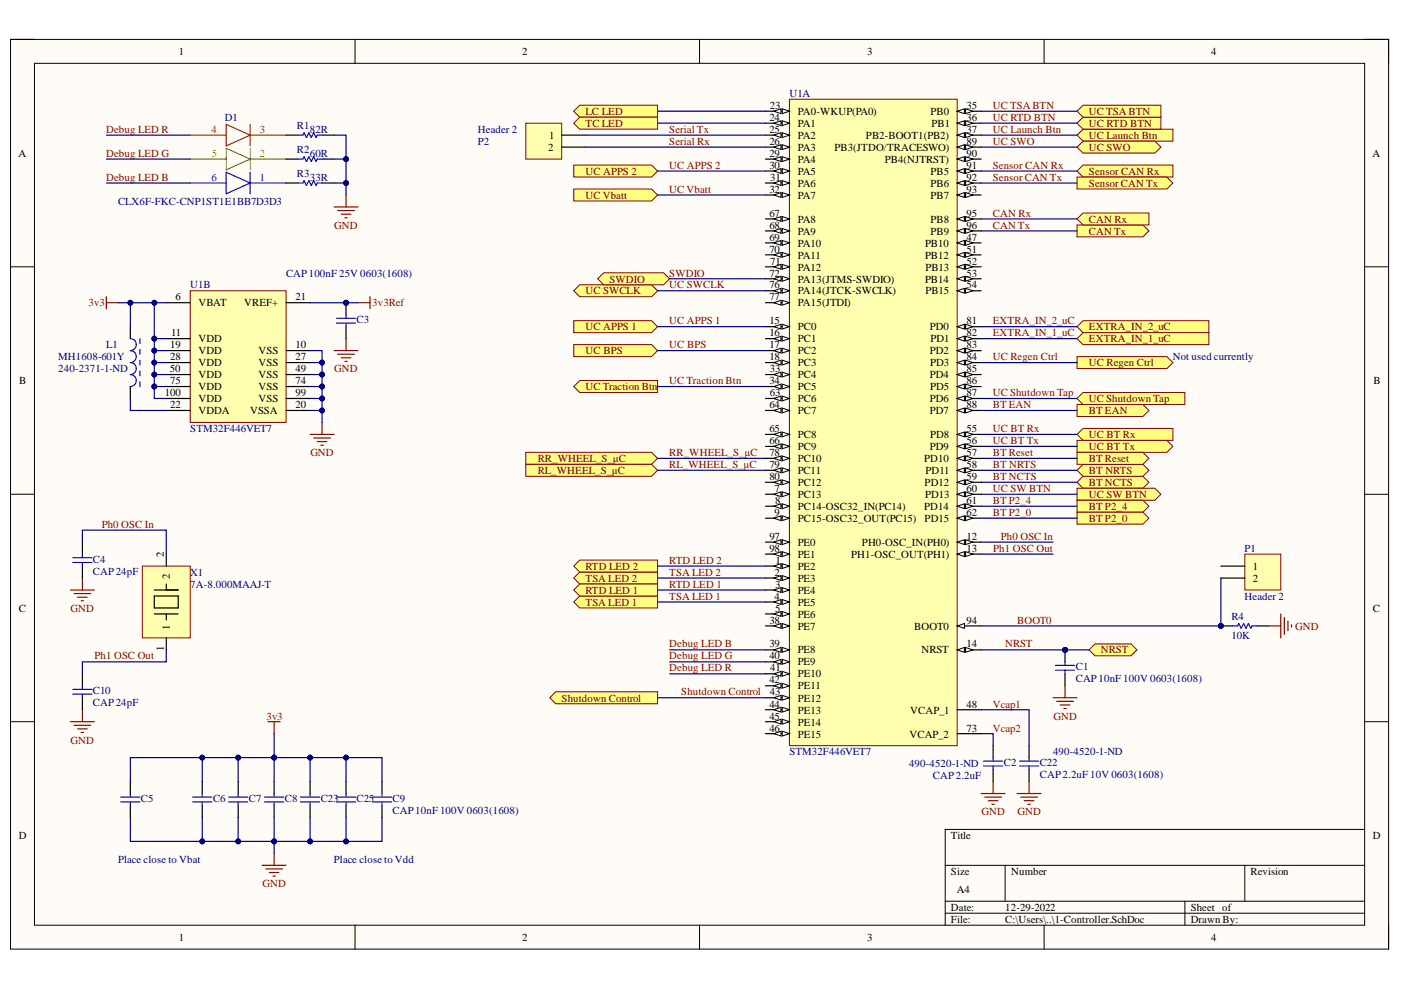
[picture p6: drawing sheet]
<svg xmlns="http://www.w3.org/2000/svg" width="297mm" height="210mm" viewBox="0 0 297 210" stroke-linecap="round" stroke-linejoin="round" font-family="sans-serif">
<defs><g id="words">
<g font-size="2.3">
<text x="37.9" y="11.7">1</text>
<text x="110.7" y="11.7">2</text>
<text x="183.9" y="11.7">3</text>
<text x="256.8" y="11.7">4</text>
<text x="163.2" y="23.1">23</text>
<text x="204.9" y="23.1">35</text>
<text x="116.5" y="29.5">1</text>
<text x="163.1" y="25.6">24</text>
<text x="163.1" y="28.1">25</text>
<text x="169.1" y="24.3">PA0-WKUP(PA0)</text>
<text x="169.1" y="26.9">PA1</text>
<text x="169.1" y="29.5">PA2</text>
<text x="183.6" y="29.5">PB2-BOOT1(PB2)</text>
<text x="197.3" y="24.3">PB0</text>
<text x="197.5" y="26.9">PB1</text>
<text x="204.9" y="25.6">36</text>
<text x="204.9" y="28.1">37</text>
<text x="3.9" y="33.3">A</text>
<text x="116.2" y="32">2</text>
<text x="163.1" y="30.8">26</text>
<text x="163.1" y="33.3">29</text>
<text x="163.1" y="35.8">30</text>
<text x="169.1" y="32">PA3</text>
<text x="169.1" y="34.6">PA4</text>
<text x="176.9" y="32">PB3(JTDO/TRACESWO)</text>
<text x="187.6" y="34.6">PB4(NJTRST)</text>
<text x="204.9" y="30.8">89</text>
<text x="204.9" y="33.3">90</text>
<text x="204.9" y="35.8">91</text>
<text x="291" y="33.3">A</text>
<text x="163.1" y="40.9">32</text>
<text x="163.3" y="38.4">31</text>
<text x="169.1" y="37.1">PA5</text>
<text x="169.1" y="39.6">PA6</text>
<text x="197.3" y="37.1">PB5</text>
<text x="197.3" y="39.6">PB6</text>
<text x="204.9" y="38.4">92</text>
<text x="204.9" y="40.9">93</text>
<text x="163.1" y="46">67</text>
<text x="169.1" y="42.2">PA7</text>
<text x="169.1" y="47.2">PA8</text>
<text x="197.3" y="42.2">PB7</text>
<text x="197.3" y="47.2">PB8</text>
<text x="204.9" y="46">95</text>
<text x="163.1" y="51">69</text>
<text x="163.1" y="53.6">70</text>
<text x="163.1" y="48.5">68</text>
<text x="169.1" y="52.3">PA10</text>
<text x="169.1" y="49.8">PA9</text>
<text x="196.1" y="52.3">PB10</text>
<text x="197.3" y="49.8">PB9</text>
<text x="204.9" y="51">47</text>
<text x="204.9" y="53.6">51</text>
<text x="204.9" y="48.5">96</text>
<text x="163.1" y="58.6">72</text>
<text x="163.3" y="56.1">71</text>
<text x="169.1" y="54.8">PA11</text>
<text x="169.1" y="57.4">PA12</text>
<text x="169.1" y="59.9">PA13(JTMS-SWDIO)</text>
<text x="196.1" y="54.8">PB12</text>
<text x="196.1" y="59.9">PB14</text>
<text x="196.2" y="57.4">PB13</text>
<text x="204.9" y="56.1">52</text>
<text x="204.9" y="58.6">53</text>
<text x="37.2" y="63.7">6</text>
<text x="42.1" y="65">VBAT</text>
<text x="51.8" y="65">VREF+</text>
<text x="62.7" y="63.7">21</text>
<text x="163.1" y="61.2">76</text>
<text x="163.1" y="63.7">77</text>
<text x="169.1" y="62.4">PA14(JTCK-SWCLK)</text>
<text x="169.1" y="65">PA15(JTDI)</text>
<text x="196.2" y="62.4">PB15</text>
<text x="204.9" y="61.2">54</text>
<text x="36.3" y="71.3">11</text>
<text x="163.1" y="68.8">15</text>
<text x="163.1" y="71.3">16</text>
<text x="169.1" y="70">PC0</text>
<text x="197.1" y="70">PD0</text>
<text x="204.9" y="68.8">81</text>
<text x="204.9" y="71.3">82</text>
<text x="36.1" y="73.8">19</text>
<text x="36.1" y="76.4">28</text>
<text x="42.1" y="72.6">VDD</text>
<text x="42.1" y="75.1">VDD</text>
<text x="42.1" y="77.6">VDD</text>
<text x="54.8" y="75.1">VSS</text>
<text x="54.8" y="77.6">VSS</text>
<text x="62.7" y="73.8">10</text>
<text x="62.7" y="76.4">27</text>
<text x="163.1" y="73.8">17</text>
<text x="163.1" y="76.4">18</text>
<text x="169.1" y="72.6">PC1</text>
<text x="169.1" y="75.1">PC2</text>
<text x="169.1" y="77.6">PC3</text>
<text x="197.1" y="75.1">PD2</text>
<text x="197.2" y="77.6">PD3</text>
<text x="197.3" y="72.6">PD1</text>
<text x="204.9" y="73.8">83</text>
<text x="204.9" y="76.4">84</text>
<text x="4.1" y="81.4">B</text>
<text x="34.9" y="84">100</text>
<text x="36" y="78.9">50</text>
<text x="36.1" y="81.4">75</text>
<text x="42.1" y="80.2">VDD</text>
<text x="42.1" y="82.7">VDD</text>
<text x="54.8" y="80.2">VSS</text>
<text x="54.8" y="82.7">VSS</text>
<text x="62.7" y="78.9">49</text>
<text x="62.7" y="81.4">74</text>
<text x="62.7" y="84">99</text>
<text x="163.1" y="81.4">34</text>
<text x="163.2" y="78.9">33</text>
<text x="163.2" y="84">63</text>
<text x="169.1" y="80.2">PC4</text>
<text x="169.1" y="82.7">PC5</text>
<text x="197.1" y="80.2">PD4</text>
<text x="197.2" y="82.7">PD5</text>
<text x="204.9" y="78.9">85</text>
<text x="204.9" y="81.4">86</text>
<text x="204.9" y="84">87</text>
<text x="291.2" y="81.4">B</text>
<text x="36.1" y="86.5">22</text>
<text x="42.1" y="85.2">VDD</text>
<text x="42.1" y="87.8">VDDA</text>
<text x="53" y="87.8">VSSA</text>
<text x="54.8" y="85.2">VSS</text>
<text x="62.7" y="86.5">20</text>
<text x="163.1" y="86.5">64</text>
<text x="169.1" y="85.2">PC6</text>
<text x="169.1" y="87.8">PC7</text>
<text x="197.1" y="85.2">PD6</text>
<text x="197.1" y="87.8">PD7</text>
<text x="204.9" y="86.5">88</text>
<text x="163.1" y="91.7">65</text>
<text x="163.1" y="94.2">66</text>
<text x="169.1" y="92.9">PC8</text>
<text x="169.1" y="95.5">PC9</text>
<text x="197.1" y="95.5">PD9</text>
<text x="197.2" y="92.9">PD8</text>
<text x="204.9" y="91.7">55</text>
<text x="204.9" y="94.2">56</text>
<text x="163.1" y="96.7">78</text>
<text x="163.1" y="99.3">79</text>
<text x="163.1" y="101.8">80</text>
<text x="169.1" y="98">PC10</text>
<text x="169.1" y="100.5">PC11</text>
<text x="196" y="98">PD10</text>
<text x="196.2" y="100.5">PD11</text>
<text x="204.9" y="96.7">57</text>
<text x="204.9" y="99.3">58</text>
<text x="204.9" y="101.8">59</text>
<text x="164.2" y="104.3">7</text>
<text x="164.3" y="106.9">8</text>
<text x="169.1" y="103.1">PC12</text>
<text x="169.1" y="105.6">PC13</text>
<text x="196" y="103.1">PD12</text>
<text x="196.1" y="105.6">PD13</text>
<text x="204.9" y="104.3">60</text>
<text x="204.9" y="106.9">61</text>
<text x="164.2" y="109.4">9</text>
<text x="169.1" y="108.1">PC14-OSC32_IN(PC14)</text>
<text x="169.1" y="110.7">PC15-OSC32_OUT(PC15)</text>
<text x="196" y="108.1">PD14</text>
<text x="196" y="110.7">PD15</text>
<text x="204.9" y="109.4">62</text>
<text x="34.8" y="118" transform="rotate(-90 34.8 118)">2</text>
<text x="163.1" y="114.5">97</text>
<text x="163.1" y="117">98</text>
<text x="164.4" y="119.5">1</text>
<text x="169.1" y="115.7">PE0</text>
<text x="169.1" y="118.3">PE1</text>
<text x="180.5" y="118.3">PH1-OSC_OUT(PH1)</text>
<text x="182.8" y="115.7">PH0-OSC_IN(PH0)</text>
<text x="204.9" y="114.5">12</text>
<text x="204.9" y="117">13</text>
<text x="36" y="122.8" transform="rotate(-90 36 122.8)">2</text>
<text x="164.2" y="122.1">2</text>
<text x="164.3" y="124.6">3</text>
<text x="169.1" y="120.8">PE2</text>
<text x="169.1" y="123.3">PE3</text>
<text x="169.1" y="125.9">PE4</text>
<text x="265.6" y="120.8">1</text>
<text x="265.6" y="123.3">2</text>
<text x="4" y="129.7">C</text>
<text x="164.2" y="127.1">4</text>
<text x="164.3" y="129.7">5</text>
<text x="169.1" y="128.4">PE5</text>
<text x="169.1" y="130.9">PE6</text>
<text x="291.1" y="129.7">C</text>
<text x="36" y="133.5" transform="rotate(-90 36 133.5)">1</text>
<text x="163.1" y="132.2">38</text>
<text x="163.1" y="137.3">39</text>
<text x="169.1" y="133.5">PE7</text>
<text x="193.8" y="133.5">BOOT0</text>
<text x="204.9" y="132.2">94</text>
<text x="204.9" y="137.3">14</text>
<text x="34.8" y="138.1" transform="rotate(-90 34.8 138.1)">1</text>
<text x="163.1" y="139.8">40</text>
<text x="163.3" y="142.4">41</text>
<text x="169.1" y="143.6">PE10</text>
<text x="169.1" y="138.5">PE8</text>
<text x="169.1" y="141.1">PE9</text>
<text x="195.4" y="138.5">NRST</text>
<text x="163.1" y="144.9">42</text>
<text x="163.2" y="147.4">43</text>
<text x="169.1" y="146.2">PE11</text>
<text x="169.1" y="148.8">PE12</text>
<text x="163.1" y="150">44</text>
<text x="163.1" y="152.6">45</text>
<text x="163.1" y="155.1">46</text>
<text x="169.1" y="151.3">PE13</text>
<text x="169.1" y="153.8">PE14</text>
<text x="193" y="151.3">VCAP_1</text>
<text x="204.9" y="150">48</text>
<text x="204.9" y="155.1">73</text>
<text x="169.1" y="156.4">PE15</text>
<text x="192.8" y="156.4">VCAP_2</text>
<text x="4" y="177.9">D</text>
<text x="201.6" y="177.9">Title</text>
<text x="291.1" y="177.9">D</text>
<text x="201.6" y="185.5">Size</text>
<text x="214.4" y="185.5">Number</text>
<text x="265.1" y="185.5">Revision</text>
<text x="202.9" y="189.3">A4</text>
<text x="201.6" y="193.1">Date:</text>
<text x="201.6" y="195.7">File:</text>
<text x="213.1" y="193.1">12-29-2022</text>
<text x="213.1" y="195.7">C:\Users\..\1-Controller.SchDoc</text>
<text x="252.4" y="193.1">Sheet of</text>
<text x="252.4" y="195.7">Drawn By:</text>
<text x="37.9" y="199.5">1</text>
<text x="110.7" y="199.5">2</text>
<text x="183.9" y="199.5">3</text>
<text x="256.8" y="199.5">4</text>
</g>
<g font-size="2.3" fill="#000080">
<text x="167.4" y="20.5">U1A</text>
<text x="47.7" y="25.6">D1</text>
<text x="62.9" y="27.4">R1</text>
<text x="65.7" y="28.1">82R</text>
<text x="101.3" y="28.1">Header 2</text>
<text x="62.9" y="32.5">R2</text>
<text x="65.7" y="33.3">60R</text>
<text x="101.3" y="30.8">P2</text>
<text x="62.9" y="37.6">R3</text>
<text x="65.7" y="38.4">33R</text>
<text x="25" y="43.4">CLX6F-FKC-CNP1ST1E1BB7D3D3</text>
<text x="60.6" y="58.6">CAP100nF 25V 0603(1608)</text>
<text x="40.3" y="61.2">U1B</text>
<text x="75.6" y="68.5">C3</text>
<text x="12.3" y="76.4">MH1608-601Y</text>
<text x="22.5" y="73.8">L1</text>
<text x="248.6" y="76.4">Not used currently</text>
<text x="12.3" y="78.9">240-2371-1-ND</text>
<text x="40.3" y="91.7">STM32F446VET7</text>
<text x="19.7" y="119.3">C4</text>
<text x="263.9" y="117">P1</text>
<text x="19.7" y="121.8">CAP24pF</text>
<text x="40.3" y="122.1">X1</text>
<text x="40.3" y="124.6">7A-8.000MAAJ-T</text>
<text x="261.1" y="131.5">R4</text>
<text x="263.9" y="127.1">Header 2</text>
<text x="261.1" y="135.5">10K</text>
<text x="228.1" y="142.1">C1</text>
<text x="19.7" y="147.2">C10</text>
<text x="19.7" y="149.8">CAP24pF</text>
<text x="228.1" y="144.6">CAP10nF 100V 0603(1608)</text>
<text x="167.4" y="160.2">STM32F446VET7</text>
<text x="223.3" y="160.2">490-4520-1-ND</text>
<text x="192.7" y="162.7">490-4520-1-ND</text>
<text x="197.8" y="165.2">CAP2.2uF</text>
<text x="212.9" y="162.5">C2</text>
<text x="220.5" y="162.5">C22</text>
<text x="220.5" y="165">CAP2.2uF 10V 0603(1608)</text>
<text x="29.9" y="170.1">C5</text>
<text x="45.2" y="170.1">C6</text>
<text x="52.8" y="170.1">C7</text>
<text x="60.4" y="170.1">C8</text>
<text x="68" y="170.1">C23</text>
<text x="75.6" y="170.1">C25</text>
<text x="83.2" y="170.1">C9</text>
<text x="83.2" y="172.6">CAP10nF 100V 0603(1608)</text>
<text x="25" y="183">Place close to Vbat</text>
<text x="70.8" y="183">Place close to Vdd</text>
</g>
<g font-size="2.3" fill="#800000">
<text x="210.5" y="23.1">UC TSA BTN</text>
<text x="22.5" y="28.1">Debug LED R</text>
<text x="124.2" y="24.3">LC LED</text>
<text x="124.2" y="26.9">TC LED</text>
<text x="141.9" y="28.1">Serial Tx</text>
<text x="210.5" y="28.1">UC Launch Btn</text>
<text x="210.5" y="25.6">UC RTD BTN</text>
<text x="230.9" y="29.5">UC Launch Btn</text>
<text x="230.9" y="26.9">UC RTD BTN</text>
<text x="230.9" y="24.3">UC TSA BTN</text>
<text x="22.5" y="33.3">Debug LED G</text>
<text x="141.9" y="30.8">Serial Rx</text>
<text x="141.9" y="35.8">UC APPS 2</text>
<text x="210.5" y="30.8">UC SWO</text>
<text x="210.5" y="35.8">Sensor CAN Rx</text>
<text x="230.9" y="32">UC SWO</text>
<text x="22.5" y="38.4">Debug LED B</text>
<text x="124.2" y="37.1">UC APPS 2</text>
<text x="141.9" y="40.9">UC Vbatt</text>
<text x="210.5" y="38.4">Sensor CAN Tx</text>
<text x="230.9" y="37.1">Sensor CAN Rx</text>
<text x="230.9" y="39.6">Sensor CAN Tx</text>
<text x="124.2" y="42.2">UC Vbatt</text>
<text x="210.5" y="46">CAN Rx</text>
<text x="230.9" y="47.2">CAN Rx</text>
<text x="70.9" y="48.5">GND</text>
<text x="210.5" y="48.5">CAN Tx</text>
<text x="230.9" y="49.8">CAN Tx</text>
<text x="129.2" y="59.9">SWDIO</text>
<text x="141.9" y="58.6">SWDIO</text>
<text x="18.8" y="65">3v3</text>
<text x="78.9" y="65">3v3Ref</text>
<text x="124.2" y="62.4">UC SWCLK</text>
<text x="141.9" y="61.2">UC SWCLK</text>
<text x="124.2" y="70">UC APPS 1</text>
<text x="141.9" y="68.8">UC APPS 1</text>
<text x="210.5" y="68.8">EXTRA_IN_2_uC</text>
<text x="210.5" y="71.3">EXTRA_IN_1_uC</text>
<text x="230.9" y="70">EXTRA_IN_2_uC</text>
<text x="124.2" y="75.1">UC BPS</text>
<text x="141.9" y="73.8">UC BPS</text>
<text x="210.5" y="76.4">UC Regen Ctrl</text>
<text x="230.9" y="77.6">UC Regen Ctrl</text>
<text x="230.9" y="72.6">EXTRA_IN_1_uC</text>
<text x="70.9" y="78.9">GND</text>
<text x="124.2" y="82.7">UC Traction Btn</text>
<text x="141.9" y="81.4">UC Traction Btn</text>
<text x="210.5" y="84">UC Shutdown Tap</text>
<text x="210.5" y="86.5">BT EAN</text>
<text x="230.9" y="85.2">UC Shutdown Tap</text>
<text x="230.9" y="87.8">BT EAN</text>
<text x="210.5" y="94.2">UC BT Tx</text>
<text x="210.5" y="91.7">UC BT Rx</text>
<text x="230.9" y="92.9">UC BT Rx</text>
<text x="230.9" y="95.5">UC BT Tx</text>
<text x="65.8" y="96.7">GND</text>
<text x="114" y="98">RR_WHEEL_S_µC</text>
<text x="114" y="100.5">RL_WHEEL_S_µC</text>
<text x="141.9" y="96.7">RR_WHEEL_S_µC</text>
<text x="141.9" y="99.3">RL_WHEEL_S_µC</text>
<text x="210.5" y="99.3">BT NRTS</text>
<text x="210.5" y="96.7">BT Reset</text>
<text x="210.5" y="101.8">BT NCTS</text>
<text x="230.9" y="100.5">BT NRTS</text>
<text x="230.9" y="98">BT Reset</text>
<text x="210.5" y="104.3">UC SW BTN</text>
<text x="210.5" y="106.9">BT P2_4</text>
<text x="230.9" y="103.1">BT NCTS</text>
<text x="230.9" y="105.6">UC SW BTN</text>
<text x="21.6" y="111.9">Ph0 OSC In</text>
<text x="210.5" y="109.4">BT P2_0</text>
<text x="230.9" y="108.1">BT P2_4</text>
<text x="230.9" y="110.7">BT P2_0</text>
<text x="141.9" y="119.5">RTD LED 2</text>
<text x="210.6" y="117">Ph1 OSC Out</text>
<text x="212.2" y="114.5">Ph0 OSC In</text>
<text x="124.2" y="123.3">TSA LED 2</text>
<text x="124.2" y="125.9">RTD LED 1</text>
<text x="124.2" y="120.8">RTD LED 2</text>
<text x="141.9" y="122.1">TSA LED 2</text>
<text x="141.9" y="124.6">RTD LED 1</text>
<text x="15" y="129.7">GND</text>
<text x="124.2" y="128.4">TSA LED 1</text>
<text x="141.9" y="127.1">TSA LED 1</text>
<text x="141.9" y="137.3">Debug LED B</text>
<text x="213.1" y="137.3">NRST</text>
<text x="215.7" y="132.2">BOOT0</text>
<text x="274.6" y="133.5">GND</text>
<text x="20" y="139.8">Ph1 OSC Out</text>
<text x="141.9" y="142.4">Debug LED R</text>
<text x="141.9" y="139.8">Debug LED G</text>
<text x="233.4" y="138.5">NRST</text>
<text x="119.1" y="148.8">Shutdown Control</text>
<text x="144.4" y="147.4">Shutdown Control</text>
<text x="56.5" y="152.6">3v3</text>
<text x="210.5" y="150">Vcap1</text>
<text x="210.5" y="155.1">Vcap2</text>
<text x="223.4" y="152.6">GND</text>
<text x="15" y="157.6">GND</text>
<text x="208.1" y="172.8">GND</text>
<text x="215.7" y="172.8">GND</text>
<text x="55.6" y="188.1">GND</text>
</g>
<g font-size="2.3" fill="#f00">
<text x="44.8" y="28.1">4</text>
<text x="55.1" y="28.1">3</text>
</g>
<g font-size="2.3" fill="#0f0">
<text x="44.9" y="33.3">5</text>
<text x="55.1" y="33.3">2</text>
</g>
<g font-size="2.3" fill="#00f">
<text x="44.8" y="38.4">6</text>
<text x="55.1" y="38.4">1</text>
</g>
</g></defs>
<path d="M2.2 8.4h292.2v192.8h-292.2z" fill-rule="evenodd" fill="#fffcf8"/>
<path d="M2.2 8.4h292.2v192.8h-292.2z" fill="none" stroke="#000" stroke-width=".21"/>
<path d="M7.3 13.4h282v182.8h-282z" fill-rule="evenodd" fill="#fffcf8"/>
<g fill="none" stroke="#000" stroke-width=".21">
<path d="M2.2 8.3h5.1M7.3 13.4h282v182.8h-282zM75.3 8.3v5.1M148.3 8.3v5.1M221.4 8.4v5M289.3 8.4h5.1v5M2.2 56.6h5.1M289.3 56.6h5.1M2.2 104.8h5.1M289.3 104.8h5.1M2.2 153h5.1M289.3 153h5.1"/>
<path d="M289.3 175.9h-88.9v20.3M75.3 196.2v5M148.3 196.2v5M200.4 183.5h88.9M200.4 191.1h88.9M200.4 193.6h88.9M213.1 183.5v7.6M221.4 196.2v5M251.2 191.1v5.1M263.9 183.5v7.6M294.4 196.2v5"/>
</g>
<path d="M30.2 120h10.1v15.2h-10.1z" fill-rule="evenodd" fill="#ffffb0"/>
<path d="M30.2 120h10.1v15.2h-10.1z" fill="none" stroke="#800000" stroke-width=".21"/>
<path d="M35.3 117.5v2.5M32.7 130.2h5.1M32.7 126.4h5.1v2.5h-5.1zM32.7 125.1h5.1M35.3 123.8v1.3M35.3 130.2v1.2M35.3 135.2v2.6" fill="none" stroke="#000" stroke-width=".25"/>
<path d="M14.9 125.1h5.1M15.7 125.9h3.5M16.5 126.6h2M17.2 127.4h.5M17.5 122.6v2.5M14.9 153h5.1M15.7 153.8h3.5M16.5 154.5h2M17.2 155.3h.5M17.5 150.5v2.5" fill="none" stroke="#800000" stroke-width=".25"/>
<path d="M230.9 137.8l1.3-1.3h7.6l1.3 1.3-1.3 1.3h-7.6z" fill-rule="evenodd" fill="#ffff80"/>
<path d="M230.9 137.8l1.3-1.3h7.6l1.3 1.3-1.3 1.3h-7.6z" fill="none" stroke="#800000" stroke-width=".21"/>
<path d="M263.9 117.5h7.6v7.6h-7.6z" fill-rule="evenodd" fill="#ffffb0"/>
<path d="M263.9 117.5h7.6v7.6h-7.6z" fill="none" stroke="#800000" stroke-width=".21"/>
<path d="M258.8 120h5.1M258.8 122.6h5.1M27.6 165.7v2.5M27.6 170.8v2.5M42.9 165.7v2.5M42.9 170.8v2.5M50.5 165.7v2.5M50.5 170.8v2.5M58.1 165.7v2.5M58.1 170.8v2.5M81 165.7v2.5M81 170.8v2.5" fill="none" stroke="#000" stroke-width=".25"/>
<g fill="none" stroke="#800000" stroke-width=".25">
<path d="M22.5 62.9v2.6M22.5 64.2h2.6M70.8 74.3h5.1M71.6 75.1h3.5M72.4 75.9h2M73.1 76.6h.5M73.4 71.8v2.5M75.9 64.2h2.5M78.4 62.9v2.6M269 132.7h2.5M271.5 130.2v5.1M272.3 130.9v3.6"/>
<path d="M273.1 131.7v2M273.8 132.5v.5M56.8 153h2.6M58.1 153v2.6M55.6 183.5h5.1M56.3 184.2h3.6M57.1 185h2M57.9 185.8h.5M58.1 180.9v2.6"/>
</g>
<g fill="none" stroke="#00f" stroke-width=".25">
<path d="M40.3 38.8h7.7M48 36.5l5 2.3-5 2.3zM53 36.5v4.6M53 38.8h7.7M25.6 169h4.1M25.6 170h4.1M27.6 168.2v.8M27.6 170v.8M40.8 169h4.1M40.8 170h4.1M42.9 168.2v.8M42.9 170v.8"/>
<path d="M48.5 169h4M48.5 170h4M50.5 168.2v.8M50.5 170v.8M56.1 169h4.1M56.1 170h4.1M58.1 168.2v.8M58.1 170v.8M79 169h4M79 170h4M81 168.2v.8M81 170v.8"/>
</g>
<path d="M40.3 33.7h7.7M48 31.4l5 2.3-5 2.3zM53 31.4v4.6M53 33.7h7.7" fill="none" stroke="#0f0" stroke-width=".25"/>
<path d="M40.3 28.7h7.7M48 26.4l5 2.3-5 2.2zM53 26.4v4.5M53 28.7h7.7" fill="none" stroke="#f00" stroke-width=".25"/>
<path d="M228.4 84.5l1.2-1.3h21.6v2.6h-21.6z" fill-rule="evenodd" fill="#ffff80"/>
<path d="M228.4 84.5l1.2-1.3h21.6v2.6h-21.6z" fill="none" stroke="#800000" stroke-width=".21"/>
<path d="M122.9 126.4h16.5v2.5h-16.5l-1.3-1.3z" fill-rule="evenodd" fill="#ffff80"/>
<path d="M122.9 126.4h16.5v2.5h-16.5l-1.3-1.3z" fill="none" stroke="#800000" stroke-width=".21"/>
<path d="M121.6 122.6l1.3-1.3h16.5v2.5h-16.5z" fill-rule="evenodd" fill="#ffff80"/>
<path d="M121.6 122.6l1.3-1.3h16.5v2.5h-16.5z" fill="none" stroke="#800000" stroke-width=".21"/>
<path d="M121.6 125.1l1.3-1.3h16.5v2.6h-16.5z" fill-rule="evenodd" fill="#ffff80"/>
<path d="M121.6 125.1l1.3-1.3h16.5v2.6h-16.5z" fill="none" stroke="#800000" stroke-width=".21"/>
<path d="M122.9 118.7h16.5v2.6h-16.5l-1.3-1.3z" fill-rule="evenodd" fill="#ffff80"/>
<path d="M122.9 118.7h16.5v2.6h-16.5l-1.3-1.3z" fill="none" stroke="#800000" stroke-width=".21"/>
<path d="M228.4 28.7l1.2-1.3h19.1v2.5h-19.1z" fill-rule="evenodd" fill="#ffff80"/>
<path d="M228.4 28.7l1.2-1.3h19.1v2.5h-19.1z" fill="none" stroke="#800000" stroke-width=".21"/>
<path d="M228.4 31.2l1.2-1.3h15.3l1.2 1.3-1.2 1.3h-15.3z" fill-rule="evenodd" fill="#ffff80"/>
<path d="M228.4 31.2l1.2-1.3h15.3l1.2 1.3-1.2 1.3h-15.3z" fill="none" stroke="#800000" stroke-width=".21"/>
<path d="M121.6 61.6l1.3-1.2h15.3l1.2 1.2-1.2 1.3h-15.3z" fill-rule="evenodd" fill="#ffff80"/>
<path d="M121.6 61.6l1.3-1.2h15.3l1.2 1.2-1.2 1.3h-15.3z" fill="none" stroke="#800000" stroke-width=".21"/>
<path d="M228.4 92.1l1.2-1.3h19.1v2.6h-19.1z" fill-rule="evenodd" fill="#ffff80"/>
<path d="M228.4 92.1l1.2-1.3h19.1v2.6h-19.1z" fill="none" stroke="#800000" stroke-width=".21"/>
<path d="M228.4 93.4h19l1.3 1.2-1.3 1.3h-19z" fill-rule="evenodd" fill="#ffff80"/>
<path d="M228.4 93.4h19l1.3 1.2-1.3 1.3h-19z" fill="none" stroke="#800000" stroke-width=".21"/>
<path d="M228.4 102.3l1.2-1.3h12.7l1.3 1.3-1.3 1.2h-12.7z" fill-rule="evenodd" fill="#ffff80"/>
<path d="M228.4 102.3l1.2-1.3h12.7l1.3 1.3-1.3 1.2h-12.7z" fill="none" stroke="#800000" stroke-width=".21"/>
<path d="M228.4 99.7l1.2-1.2h12.7l1.3 1.2-1.3 1.3h-12.7z" fill-rule="evenodd" fill="#ffff80"/>
<path d="M228.4 99.7l1.2-1.2h12.7l1.3 1.2-1.3 1.3h-12.7z" fill="none" stroke="#800000" stroke-width=".21"/>
<path d="M228.4 47.7h13.9l1.3 1.3-1.3 1.2h-13.9z" fill-rule="evenodd" fill="#ffff80"/>
<path d="M228.4 47.7h13.9l1.3 1.3-1.3 1.2h-13.9z" fill="none" stroke="#800000" stroke-width=".21"/>
<path d="M228.4 46.4l1.2-1.2h14v2.5h-14z" fill-rule="evenodd" fill="#ffff80"/>
<path d="M228.4 46.4l1.2-1.2h14v2.5h-14z" fill="none" stroke="#800000" stroke-width=".21"/>
<circle cx="225.8" cy="137.8" r=".51" fill="#000080"/>
<circle cx="225.8" cy="137.8" r=".51" fill="none" stroke="#000080" stroke-width=".21"/>
<path d="M225.8 137.8v2.5M225.8 142.9v2.5" fill="none" stroke="#000" stroke-width=".25"/>
<circle cx="225.8" cy="137.8" r=".51" fill="#000080"/>
<circle cx="225.8" cy="137.8" r=".51" fill="none" stroke="#000080" stroke-width=".21"/>
<path d="M223.8 141.1h4M223.8 142.1h4M225.8 140.3v.8M225.8 142.1v.8" fill="none" stroke="#00f" stroke-width=".25"/>
<path d="M223.3 147.9h5.1M224 148.7h3.6M224.8 149.5h2M225.6 150.2h.5M225.8 145.4v2.5" fill="none" stroke="#800000" stroke-width=".25"/>
<circle cx="73.4" cy="64.2" r=".51" fill="#000080"/>
<circle cx="73.4" cy="64.2" r=".51" fill="none" stroke="#000080" stroke-width=".21"/>
<path d="M73.4 64.2v2.5M73.4 69.3v2.5" fill="none" stroke="#000" stroke-width=".25"/>
<circle cx="73.4" cy="64.2" r=".51" fill="#000080"/>
<circle cx="73.4" cy="64.2" r=".51" fill="none" stroke="#000080" stroke-width=".21"/>
<path d="M71.3 67.5h4.1M71.3 68.5h4.1M73.4 66.7v.8M73.4 68.5v.8" fill="none" stroke="#00f" stroke-width=".25"/>
<path d="M228.4 95.9h13.9l1.3 1.3-1.3 1.3h-13.9z" fill-rule="evenodd" fill="#ffff80"/>
<path d="M228.4 95.9h13.9l1.3 1.3-1.3 1.3h-13.9z" fill="none" stroke="#800000" stroke-width=".21"/>
<path d="M70.8 43.9h5.1M71.6 44.6h3.5M72.4 45.4h2M73.1 46.2h.5M73.4 41.3v2.6" fill="none" stroke="#800000" stroke-width=".25"/>
<path d="M60.7 28.7h2.5M60.7 33.7h2.5M60.7 38.8h2.5M68.3 28.7h2.5M68.3 33.7h2.5M68.3 38.8h2.5M17.5 114.9v2.6M17.5 120v2.6M17.5 142.9v2.5M17.5 147.9v2.6" fill="none" stroke="#000" stroke-width=".25"/>
<path d="M63.2 28.7h1l.3-.6 .5 1.1 .5-1.1 .5 1.1 .5-1.1 .5 1.1 .3-.5h1M63.2 33.7h1l.3-.5 .5 1 .5-1 .5 1 .5-1 .5 1 .3-.5h1M63.2 38.8h1l.3-.5 .5 1 .5-1 .5 1 .5-1 .5 1 .3-.5h1M15.4 118.2h4.1M15.4 119.3h4.1M17.5 117.5v.7M17.5 119.3v.7M15.4 146.2h4.1M15.4 147.2h4.1M17.5 145.4v.8M17.5 147.2v.7" fill="none" stroke="#00f" stroke-width=".25"/>
<circle cx="258.8" cy="132.7" r=".51" fill="#000080"/>
<circle cx="258.8" cy="132.7" r=".51" fill="none" stroke="#000080" stroke-width=".21"/>
<path d="M258.8 132.7h2.6M266.5 132.7h2.5" fill="none" stroke="#000" stroke-width=".25"/>
<circle cx="258.8" cy="132.7" r=".51" fill="#000080"/>
<circle cx="258.8" cy="132.7" r=".51" fill="none" stroke="#000080" stroke-width=".21"/>
<path d="M261.4 132.7h1l.2-.5 .6 1 .5-1 .5 1 .5-1 .5 1 .2-.5h1.1" fill="none" stroke="#00f" stroke-width=".25"/>
<path d="M228.4 36.3l1.2-1.3h19.1v2.5h-19.1z" fill-rule="evenodd" fill="#ffff80"/>
<path d="M228.4 36.3l1.2-1.3h19.1v2.5h-19.1z" fill="none" stroke="#800000" stroke-width=".21"/>
<path d="M228.4 37.5h19l1.3 1.3-1.3 1.3h-19z" fill-rule="evenodd" fill="#ffff80"/>
<path d="M228.4 37.5h19l1.3 1.3-1.3 1.3h-19z" fill="none" stroke="#800000" stroke-width=".21"/>
<path d="M167.4 21h35.5v137.1h-35.5z" fill-rule="evenodd" fill="#ffffb0"/>
<path d="M167.4 21h35.5v137.1h-35.5z" fill="none" stroke="#800000" stroke-width=".21"/>
<path d="M202.9 132.7h5.1" fill="none" stroke="#000" stroke-width=".25"/>
<path d="M202.9 132.7l1.6-.5v1z" fill="#f8fcff"/>
<path d="M202.9 132.7l1.6-.5v1z" fill="none" stroke="#000" stroke-width=".21"/>
<path d="M202.9 137.8h5.1" fill="none" stroke="#000" stroke-width=".25"/>
<path d="M202.9 137.8l1.6-.5v1z" fill="#f8fcff"/>
<path d="M202.9 137.8l1.6-.5v1z" fill="none" stroke="#000" stroke-width=".21"/>
<path d="M204.7 137.3l1.5 .5-1.5 .5z" fill="#f8fcff"/>
<path d="M204.7 137.3l1.5 .5-1.5 .5z" fill="none" stroke="#000" stroke-width=".21"/>
<path d="M162.3 23.6h5.1" fill="none" stroke="#000" stroke-width=".25"/>
<path d="M165.8 23.1l1.6 .5-1.6 .5z" fill="#f8fcff"/>
<path d="M165.8 23.1l1.6 .5-1.6 .5z" fill="none" stroke="#000" stroke-width=".21"/>
<path d="M164.1 23.6l1.5-.5v1z" fill="#f8fcff"/>
<path d="M164.1 23.6l1.5-.5v1z" fill="none" stroke="#000" stroke-width=".21"/>
<path d="M162.3 26.1h5.1" fill="none" stroke="#000" stroke-width=".25"/>
<path d="M165.8 25.6l1.6 .5-1.6 .5z" fill="#f8fcff"/>
<path d="M165.8 25.6l1.6 .5-1.6 .5z" fill="none" stroke="#000" stroke-width=".21"/>
<path d="M164.1 26.1l1.5-.5v1z" fill="#f8fcff"/>
<path d="M164.1 26.1l1.5-.5v1z" fill="none" stroke="#000" stroke-width=".21"/>
<path d="M162.3 51.5h5.1" fill="none" stroke="#000" stroke-width=".25"/>
<path d="M165.8 51l1.6 .5-1.6 .5z" fill="#f8fcff"/>
<path d="M165.8 51l1.6 .5-1.6 .5z" fill="none" stroke="#000" stroke-width=".21"/>
<path d="M164.1 51.5l1.5-.5v1z" fill="#f8fcff"/>
<path d="M164.1 51.5l1.5-.5v1z" fill="none" stroke="#000" stroke-width=".21"/>
<path d="M162.3 54h5.1" fill="none" stroke="#000" stroke-width=".25"/>
<path d="M165.8 53.5l1.6 .5-1.6 .5z" fill="#f8fcff"/>
<path d="M165.8 53.5l1.6 .5-1.6 .5z" fill="none" stroke="#000" stroke-width=".21"/>
<path d="M164.1 54l1.5-.5v1z" fill="#f8fcff"/>
<path d="M164.1 54l1.5-.5v1z" fill="none" stroke="#000" stroke-width=".21"/>
<path d="M162.3 56.6h5.1" fill="none" stroke="#000" stroke-width=".25"/>
<path d="M165.8 56.1l1.6 .5-1.6 .5z" fill="#f8fcff"/>
<path d="M165.8 56.1l1.6 .5-1.6 .5z" fill="none" stroke="#000" stroke-width=".21"/>
<path d="M164.1 56.6l1.5-.5v1z" fill="#f8fcff"/>
<path d="M164.1 56.6l1.5-.5v1z" fill="none" stroke="#000" stroke-width=".21"/>
<path d="M162.3 59.1h5.1" fill="none" stroke="#000" stroke-width=".25"/>
<path d="M165.8 58.6l1.6 .5-1.6 .5z" fill="#f8fcff"/>
<path d="M165.8 58.6l1.6 .5-1.6 .5z" fill="none" stroke="#000" stroke-width=".21"/>
<path d="M164.1 59.1l1.5-.5v1z" fill="#f8fcff"/>
<path d="M164.1 59.1l1.5-.5v1z" fill="none" stroke="#000" stroke-width=".21"/>
<path d="M162.3 61.6h5.1" fill="none" stroke="#000" stroke-width=".25"/>
<path d="M165.8 61.1l1.6 .5-1.6 .6z" fill="#f8fcff"/>
<path d="M165.8 61.1l1.6 .5-1.6 .6z" fill="none" stroke="#000" stroke-width=".21"/>
<path d="M164.1 61.6l1.5-.5v1.1z" fill="#f8fcff"/>
<path d="M164.1 61.6l1.5-.5v1.1z" fill="none" stroke="#000" stroke-width=".21"/>
<path d="M162.3 64.2h5.1" fill="none" stroke="#000" stroke-width=".25"/>
<path d="M165.8 63.7l1.6 .5-1.6 .5z" fill="#f8fcff"/>
<path d="M165.8 63.7l1.6 .5-1.6 .5z" fill="none" stroke="#000" stroke-width=".21"/>
<path d="M164.1 64.2l1.5-.5v1z" fill="#f8fcff"/>
<path d="M164.1 64.2l1.5-.5v1z" fill="none" stroke="#000" stroke-width=".21"/>
<path d="M162.3 28.7h5.1" fill="none" stroke="#000" stroke-width=".25"/>
<path d="M165.8 28.1l1.6 .6-1.6 .5z" fill="#f8fcff"/>
<path d="M165.8 28.1l1.6 .6-1.6 .5z" fill="none" stroke="#000" stroke-width=".21"/>
<path d="M164.1 28.7l1.5-.6v1.1z" fill="#f8fcff"/>
<path d="M164.1 28.7l1.5-.6v1.1z" fill="none" stroke="#000" stroke-width=".21"/>
<path d="M162.3 31.2h5.1" fill="none" stroke="#000" stroke-width=".25"/>
<path d="M165.8 30.7l1.6 .5-1.6 .5z" fill="#f8fcff"/>
<path d="M165.8 30.7l1.6 .5-1.6 .5z" fill="none" stroke="#000" stroke-width=".21"/>
<path d="M164.1 31.2l1.5-.5v1z" fill="#f8fcff"/>
<path d="M164.1 31.2l1.5-.5v1z" fill="none" stroke="#000" stroke-width=".21"/>
<path d="M162.3 33.7h5.1" fill="none" stroke="#000" stroke-width=".25"/>
<path d="M165.8 33.2l1.6 .5-1.6 .5z" fill="#f8fcff"/>
<path d="M165.8 33.2l1.6 .5-1.6 .5z" fill="none" stroke="#000" stroke-width=".21"/>
<path d="M164.1 33.7l1.5-.5v1z" fill="#f8fcff"/>
<path d="M164.1 33.7l1.5-.5v1z" fill="none" stroke="#000" stroke-width=".21"/>
<path d="M162.3 36.3h5.1" fill="none" stroke="#000" stroke-width=".25"/>
<path d="M165.8 35.8l1.6 .5-1.6 .5z" fill="#f8fcff"/>
<path d="M165.8 35.8l1.6 .5-1.6 .5z" fill="none" stroke="#000" stroke-width=".21"/>
<path d="M164.1 36.3l1.5-.5v1z" fill="#f8fcff"/>
<path d="M164.1 36.3l1.5-.5v1z" fill="none" stroke="#000" stroke-width=".21"/>
<path d="M162.3 38.8h5.1" fill="none" stroke="#000" stroke-width=".25"/>
<path d="M165.8 38.3l1.6 .5-1.6 .5z" fill="#f8fcff"/>
<path d="M165.8 38.3l1.6 .5-1.6 .5z" fill="none" stroke="#000" stroke-width=".21"/>
<path d="M164.1 38.8l1.5-.5v1z" fill="#f8fcff"/>
<path d="M164.1 38.8l1.5-.5v1z" fill="none" stroke="#000" stroke-width=".21"/>
<path d="M162.3 41.3h5.1" fill="none" stroke="#000" stroke-width=".25"/>
<path d="M165.8 40.8l1.6 .5-1.6 .6z" fill="#f8fcff"/>
<path d="M165.8 40.8l1.6 .5-1.6 .6z" fill="none" stroke="#000" stroke-width=".21"/>
<path d="M164.1 41.3l1.5-.5v1.1z" fill="#f8fcff"/>
<path d="M164.1 41.3l1.5-.5v1.1z" fill="none" stroke="#000" stroke-width=".21"/>
<path d="M162.3 46.4h5.1" fill="none" stroke="#000" stroke-width=".25"/>
<path d="M165.8 45.9l1.6 .5-1.6 .5z" fill="#f8fcff"/>
<path d="M165.8 45.9l1.6 .5-1.6 .5z" fill="none" stroke="#000" stroke-width=".21"/>
<path d="M164.1 46.4l1.5-.5v1z" fill="#f8fcff"/>
<path d="M164.1 46.4l1.5-.5v1z" fill="none" stroke="#000" stroke-width=".21"/>
<path d="M162.3 49h5.1" fill="none" stroke="#000" stroke-width=".25"/>
<path d="M165.8 48.5l1.6 .5-1.6 .5z" fill="#f8fcff"/>
<path d="M165.8 48.5l1.6 .5-1.6 .5z" fill="none" stroke="#000" stroke-width=".21"/>
<path d="M164.1 49l1.5-.5v1z" fill="#f8fcff"/>
<path d="M164.1 49l1.5-.5v1z" fill="none" stroke="#000" stroke-width=".21"/>
<path d="M202.9 23.6h5.1" fill="none" stroke="#000" stroke-width=".25"/>
<path d="M202.9 23.6l1.6-.5v1z" fill="#f8fcff"/>
<path d="M202.9 23.6l1.6-.5v1z" fill="none" stroke="#000" stroke-width=".21"/>
<path d="M204.7 23.1l1.5 .5-1.5 .5z" fill="#f8fcff"/>
<path d="M204.7 23.1l1.5 .5-1.5 .5z" fill="none" stroke="#000" stroke-width=".21"/>
<path d="M202.9 26.1h5.1" fill="none" stroke="#000" stroke-width=".25"/>
<path d="M202.9 26.1l1.6-.5v1z" fill="#f8fcff"/>
<path d="M202.9 26.1l1.6-.5v1z" fill="none" stroke="#000" stroke-width=".21"/>
<path d="M204.7 25.6l1.5 .5-1.5 .5z" fill="#f8fcff"/>
<path d="M204.7 25.6l1.5 .5-1.5 .5z" fill="none" stroke="#000" stroke-width=".21"/>
<path d="M202.9 51.5h5.1" fill="none" stroke="#000" stroke-width=".25"/>
<path d="M202.9 51.5l1.6-.5v1z" fill="#f8fcff"/>
<path d="M202.9 51.5l1.6-.5v1z" fill="none" stroke="#000" stroke-width=".21"/>
<path d="M204.7 51l1.5 .5-1.5 .5z" fill="#f8fcff"/>
<path d="M204.7 51l1.5 .5-1.5 .5z" fill="none" stroke="#000" stroke-width=".21"/>
<path d="M202.9 54h5.1" fill="none" stroke="#000" stroke-width=".25"/>
<path d="M202.9 54l1.6-.5v1z" fill="#f8fcff"/>
<path d="M202.9 54l1.6-.5v1z" fill="none" stroke="#000" stroke-width=".21"/>
<path d="M204.7 53.5l1.5 .5-1.5 .5z" fill="#f8fcff"/>
<path d="M204.7 53.5l1.5 .5-1.5 .5z" fill="none" stroke="#000" stroke-width=".21"/>
<path d="M202.9 56.6h5.1" fill="none" stroke="#000" stroke-width=".25"/>
<path d="M202.9 56.6l1.6-.5v1z" fill="#f8fcff"/>
<path d="M202.9 56.6l1.6-.5v1z" fill="none" stroke="#000" stroke-width=".21"/>
<path d="M204.7 56.1l1.5 .5-1.5 .5z" fill="#f8fcff"/>
<path d="M204.7 56.1l1.5 .5-1.5 .5z" fill="none" stroke="#000" stroke-width=".21"/>
<path d="M202.9 59.1h5.1" fill="none" stroke="#000" stroke-width=".25"/>
<path d="M202.9 59.1l1.6-.5v1z" fill="#f8fcff"/>
<path d="M202.9 59.1l1.6-.5v1z" fill="none" stroke="#000" stroke-width=".21"/>
<path d="M204.7 58.6l1.5 .5-1.5 .5z" fill="#f8fcff"/>
<path d="M204.7 58.6l1.5 .5-1.5 .5z" fill="none" stroke="#000" stroke-width=".21"/>
<path d="M202.9 61.7h5.1" fill="none" stroke="#000" stroke-width=".25"/>
<path d="M202.9 61.7l1.6-.6v1.1z" fill="#f8fcff"/>
<path d="M202.9 61.7l1.6-.6v1.1z" fill="none" stroke="#000" stroke-width=".21"/>
<path d="M204.7 61.1l1.5 .6-1.5 .5z" fill="#f8fcff"/>
<path d="M204.7 61.1l1.5 .6-1.5 .5z" fill="none" stroke="#000" stroke-width=".21"/>
<path d="M202.9 28.7h5.1" fill="none" stroke="#000" stroke-width=".25"/>
<path d="M202.9 28.7l1.6-.6v1.1z" fill="#f8fcff"/>
<path d="M202.9 28.7l1.6-.6v1.1z" fill="none" stroke="#000" stroke-width=".21"/>
<path d="M204.7 28.1l1.5 .6-1.5 .5z" fill="#f8fcff"/>
<path d="M204.7 28.1l1.5 .6-1.5 .5z" fill="none" stroke="#000" stroke-width=".21"/>
<path d="M202.9 31.2h5.1" fill="none" stroke="#000" stroke-width=".25"/>
<path d="M202.9 31.2l1.6-.5v1z" fill="#f8fcff"/>
<path d="M202.9 31.2l1.6-.5v1z" fill="none" stroke="#000" stroke-width=".21"/>
<path d="M204.7 30.7l1.5 .5-1.5 .5z" fill="#f8fcff"/>
<path d="M204.7 30.7l1.5 .5-1.5 .5z" fill="none" stroke="#000" stroke-width=".21"/>
<path d="M202.9 33.7h5.1" fill="none" stroke="#000" stroke-width=".25"/>
<path d="M202.9 33.7l1.6-.5v1z" fill="#f8fcff"/>
<path d="M202.9 33.7l1.6-.5v1z" fill="none" stroke="#000" stroke-width=".21"/>
<path d="M204.7 33.2l1.5 .5-1.5 .5z" fill="#f8fcff"/>
<path d="M204.7 33.2l1.5 .5-1.5 .5z" fill="none" stroke="#000" stroke-width=".21"/>
<path d="M202.9 36.3h5.1" fill="none" stroke="#000" stroke-width=".25"/>
<path d="M202.9 36.3l1.6-.5v1z" fill="#f8fcff"/>
<path d="M202.9 36.3l1.6-.5v1z" fill="none" stroke="#000" stroke-width=".21"/>
<path d="M204.7 35.8l1.5 .5-1.5 .5z" fill="#f8fcff"/>
<path d="M204.7 35.8l1.5 .5-1.5 .5z" fill="none" stroke="#000" stroke-width=".21"/>
<path d="M202.9 38.8h5.1" fill="none" stroke="#000" stroke-width=".25"/>
<path d="M202.9 38.8l1.6-.5v1z" fill="#f8fcff"/>
<path d="M202.9 38.8l1.6-.5v1z" fill="none" stroke="#000" stroke-width=".21"/>
<path d="M204.7 38.3l1.5 .5-1.5 .5z" fill="#f8fcff"/>
<path d="M204.7 38.3l1.5 .5-1.5 .5z" fill="none" stroke="#000" stroke-width=".21"/>
<path d="M202.9 41.3h5.1" fill="none" stroke="#000" stroke-width=".25"/>
<path d="M202.9 41.3l1.6-.5v1.1z" fill="#f8fcff"/>
<path d="M202.9 41.3l1.6-.5v1.1z" fill="none" stroke="#000" stroke-width=".21"/>
<path d="M204.7 40.8l1.5 .5-1.5 .6z" fill="#f8fcff"/>
<path d="M204.7 40.8l1.5 .5-1.5 .6z" fill="none" stroke="#000" stroke-width=".21"/>
<path d="M202.9 46.4h5.1" fill="none" stroke="#000" stroke-width=".25"/>
<path d="M202.9 46.4l1.6-.5v1z" fill="#f8fcff"/>
<path d="M202.9 46.4l1.6-.5v1z" fill="none" stroke="#000" stroke-width=".21"/>
<path d="M204.7 45.9l1.5 .5-1.5 .5z" fill="#f8fcff"/>
<path d="M204.7 45.9l1.5 .5-1.5 .5z" fill="none" stroke="#000" stroke-width=".21"/>
<path d="M202.9 49h5.1" fill="none" stroke="#000" stroke-width=".25"/>
<path d="M202.9 49l1.6-.5v1z" fill="#f8fcff"/>
<path d="M202.9 49l1.6-.5v1z" fill="none" stroke="#000" stroke-width=".21"/>
<path d="M204.7 48.5l1.5 .5-1.5 .5z" fill="#f8fcff"/>
<path d="M204.7 48.5l1.5 .5-1.5 .5z" fill="none" stroke="#000" stroke-width=".21"/>
<path d="M162.3 69.3h5.1" fill="none" stroke="#000" stroke-width=".25"/>
<path d="M165.8 68.8l1.6 .5-1.6 .5z" fill="#f8fcff"/>
<path d="M165.8 68.8l1.6 .5-1.6 .5z" fill="none" stroke="#000" stroke-width=".21"/>
<path d="M164.1 69.3l1.5-.5v1z" fill="#f8fcff"/>
<path d="M164.1 69.3l1.5-.5v1z" fill="none" stroke="#000" stroke-width=".21"/>
<path d="M162.3 71.8h5.1" fill="none" stroke="#000" stroke-width=".25"/>
<path d="M165.8 71.3l1.6 .5-1.6 .5z" fill="#f8fcff"/>
<path d="M165.8 71.3l1.6 .5-1.6 .5z" fill="none" stroke="#000" stroke-width=".21"/>
<path d="M164.1 71.8l1.5-.5v1z" fill="#f8fcff"/>
<path d="M164.1 71.8l1.5-.5v1z" fill="none" stroke="#000" stroke-width=".21"/>
<path d="M162.3 97.2h5.1" fill="none" stroke="#000" stroke-width=".25"/>
<path d="M165.8 96.7l1.6 .5-1.6 .5z" fill="#f8fcff"/>
<path d="M165.8 96.7l1.6 .5-1.6 .5z" fill="none" stroke="#000" stroke-width=".21"/>
<path d="M164.1 97.2l1.5-.5v1z" fill="#f8fcff"/>
<path d="M164.1 97.2l1.5-.5v1z" fill="none" stroke="#000" stroke-width=".21"/>
<path d="M162.3 99.7h5.1" fill="none" stroke="#000" stroke-width=".25"/>
<path d="M165.8 99.2l1.6 .5-1.6 .5z" fill="#f8fcff"/>
<path d="M165.8 99.2l1.6 .5-1.6 .5z" fill="none" stroke="#000" stroke-width=".21"/>
<path d="M164.1 99.7l1.5-.5v1z" fill="#f8fcff"/>
<path d="M164.1 99.7l1.5-.5v1z" fill="none" stroke="#000" stroke-width=".21"/>
<path d="M162.3 102.3h5.1" fill="none" stroke="#000" stroke-width=".25"/>
<path d="M165.8 101.7l1.6 .6-1.6 .5z" fill="#f8fcff"/>
<path d="M165.8 101.7l1.6 .6-1.6 .5z" fill="none" stroke="#000" stroke-width=".21"/>
<path d="M164.1 102.3l1.5-.6v1.1z" fill="#f8fcff"/>
<path d="M164.1 102.3l1.5-.6v1.1z" fill="none" stroke="#000" stroke-width=".21"/>
<path d="M162.3 104.8h5.1" fill="none" stroke="#000" stroke-width=".25"/>
<path d="M165.8 104.3l1.6 .5-1.6 .5z" fill="#f8fcff"/>
<path d="M165.8 104.3l1.6 .5-1.6 .5z" fill="none" stroke="#000" stroke-width=".21"/>
<path d="M164.1 104.8l1.5-.5v1z" fill="#f8fcff"/>
<path d="M164.1 104.8l1.5-.5v1z" fill="none" stroke="#000" stroke-width=".21"/>
<path d="M162.3 107.3h5.1" fill="none" stroke="#000" stroke-width=".25"/>
<path d="M165.8 106.8l1.6 .5-1.6 .5z" fill="#f8fcff"/>
<path d="M165.8 106.8l1.6 .5-1.6 .5z" fill="none" stroke="#000" stroke-width=".21"/>
<path d="M164.1 107.3l1.5-.5v1z" fill="#f8fcff"/>
<path d="M164.1 107.3l1.5-.5v1z" fill="none" stroke="#000" stroke-width=".21"/>
<path d="M162.3 109.9h5.1" fill="none" stroke="#000" stroke-width=".25"/>
<path d="M165.8 109.4l1.6 .5-1.6 .5z" fill="#f8fcff"/>
<path d="M165.8 109.4l1.6 .5-1.6 .5z" fill="none" stroke="#000" stroke-width=".21"/>
<path d="M164.1 109.9l1.5-.5v1z" fill="#f8fcff"/>
<path d="M164.1 109.9l1.5-.5v1z" fill="none" stroke="#000" stroke-width=".21"/>
<path d="M162.3 74.3h5.1" fill="none" stroke="#000" stroke-width=".25"/>
<path d="M165.8 73.8l1.6 .5-1.6 .5z" fill="#f8fcff"/>
<path d="M165.8 73.8l1.6 .5-1.6 .5z" fill="none" stroke="#000" stroke-width=".21"/>
<path d="M164.1 74.3l1.5-.5v1z" fill="#f8fcff"/>
<path d="M164.1 74.3l1.5-.5v1z" fill="none" stroke="#000" stroke-width=".21"/>
<path d="M162.3 76.9h5.1" fill="none" stroke="#000" stroke-width=".25"/>
<path d="M165.8 76.4l1.6 .5-1.6 .5z" fill="#f8fcff"/>
<path d="M165.8 76.4l1.6 .5-1.6 .5z" fill="none" stroke="#000" stroke-width=".21"/>
<path d="M164.1 76.9l1.5-.5v1z" fill="#f8fcff"/>
<path d="M164.1 76.9l1.5-.5v1z" fill="none" stroke="#000" stroke-width=".21"/>
<path d="M162.3 79.4h5.1" fill="none" stroke="#000" stroke-width=".25"/>
<path d="M165.8 78.9l1.6 .5-1.6 .5z" fill="#f8fcff"/>
<path d="M165.8 78.9l1.6 .5-1.6 .5z" fill="none" stroke="#000" stroke-width=".21"/>
<path d="M164.1 79.4l1.5-.5v1z" fill="#f8fcff"/>
<path d="M164.1 79.4l1.5-.5v1z" fill="none" stroke="#000" stroke-width=".21"/>
<path d="M162.3 82h5.1" fill="none" stroke="#000" stroke-width=".25"/>
<path d="M165.8 81.4l1.6 .6-1.6 .5z" fill="#f8fcff"/>
<path d="M165.8 81.4l1.6 .6-1.6 .5z" fill="none" stroke="#000" stroke-width=".21"/>
<path d="M164.1 82l1.5-.6v1.1z" fill="#f8fcff"/>
<path d="M164.1 82l1.5-.6v1.1z" fill="none" stroke="#000" stroke-width=".21"/>
<path d="M162.3 84.5h5.1" fill="none" stroke="#000" stroke-width=".25"/>
<path d="M165.8 84l1.6 .5-1.6 .5z" fill="#f8fcff"/>
<path d="M165.8 84l1.6 .5-1.6 .5z" fill="none" stroke="#000" stroke-width=".21"/>
<path d="M164.1 84.5l1.5-.5v1z" fill="#f8fcff"/>
<path d="M164.1 84.5l1.5-.5v1z" fill="none" stroke="#000" stroke-width=".21"/>
<path d="M162.3 87h5.1" fill="none" stroke="#000" stroke-width=".25"/>
<path d="M165.8 86.5l1.6 .5-1.6 .5z" fill="#f8fcff"/>
<path d="M165.8 86.5l1.6 .5-1.6 .5z" fill="none" stroke="#000" stroke-width=".21"/>
<path d="M164.1 87l1.5-.5v1z" fill="#f8fcff"/>
<path d="M164.1 87l1.5-.5v1z" fill="none" stroke="#000" stroke-width=".21"/>
<path d="M162.3 92.1h5.1" fill="none" stroke="#000" stroke-width=".25"/>
<path d="M165.8 91.6l1.6 .5-1.6 .5z" fill="#f8fcff"/>
<path d="M165.8 91.6l1.6 .5-1.6 .5z" fill="none" stroke="#000" stroke-width=".21"/>
<path d="M164.1 92.1l1.5-.5v1z" fill="#f8fcff"/>
<path d="M164.1 92.1l1.5-.5v1z" fill="none" stroke="#000" stroke-width=".21"/>
<path d="M162.3 94.6h5.1" fill="none" stroke="#000" stroke-width=".25"/>
<path d="M165.8 94.1l1.6 .5-1.6 .5z" fill="#f8fcff"/>
<path d="M165.8 94.1l1.6 .5-1.6 .5z" fill="none" stroke="#000" stroke-width=".21"/>
<path d="M164.1 94.6l1.5-.5v1z" fill="#f8fcff"/>
<path d="M164.1 94.6l1.5-.5v1z" fill="none" stroke="#000" stroke-width=".21"/>
<path d="M202.9 69.3h5.1" fill="none" stroke="#000" stroke-width=".25"/>
<path d="M202.9 69.3l1.6-.5v1z" fill="#f8fcff"/>
<path d="M202.9 69.3l1.6-.5v1z" fill="none" stroke="#000" stroke-width=".21"/>
<path d="M204.7 68.8l1.5 .5-1.5 .5z" fill="#f8fcff"/>
<path d="M204.7 68.8l1.5 .5-1.5 .5z" fill="none" stroke="#000" stroke-width=".21"/>
<path d="M202.9 71.8h5.1" fill="none" stroke="#000" stroke-width=".25"/>
<path d="M202.9 71.8l1.6-.5v1z" fill="#f8fcff"/>
<path d="M202.9 71.8l1.6-.5v1z" fill="none" stroke="#000" stroke-width=".21"/>
<path d="M204.7 71.3l1.5 .5-1.5 .5z" fill="#f8fcff"/>
<path d="M204.7 71.3l1.5 .5-1.5 .5z" fill="none" stroke="#000" stroke-width=".21"/>
<path d="M202.9 97.2h5.1" fill="none" stroke="#000" stroke-width=".25"/>
<path d="M202.9 97.2l1.6-.5v1z" fill="#f8fcff"/>
<path d="M202.9 97.2l1.6-.5v1z" fill="none" stroke="#000" stroke-width=".21"/>
<path d="M204.7 96.7l1.5 .5-1.5 .5z" fill="#f8fcff"/>
<path d="M204.7 96.7l1.5 .5-1.5 .5z" fill="none" stroke="#000" stroke-width=".21"/>
<path d="M202.9 99.7h5.1" fill="none" stroke="#000" stroke-width=".25"/>
<path d="M202.9 99.7l1.6-.5v1z" fill="#f8fcff"/>
<path d="M202.9 99.7l1.6-.5v1z" fill="none" stroke="#000" stroke-width=".21"/>
<path d="M204.7 99.2l1.5 .5-1.5 .5z" fill="#f8fcff"/>
<path d="M204.7 99.2l1.5 .5-1.5 .5z" fill="none" stroke="#000" stroke-width=".21"/>
<path d="M202.9 102.3h5.1" fill="none" stroke="#000" stroke-width=".25"/>
<path d="M202.9 102.3l1.6-.6v1.1z" fill="#f8fcff"/>
<path d="M202.9 102.3l1.6-.6v1.1z" fill="none" stroke="#000" stroke-width=".21"/>
<path d="M204.7 101.7l1.5 .6-1.5 .5z" fill="#f8fcff"/>
<path d="M204.7 101.7l1.5 .6-1.5 .5z" fill="none" stroke="#000" stroke-width=".21"/>
<path d="M202.9 104.8h5.1" fill="none" stroke="#000" stroke-width=".25"/>
<path d="M202.9 104.8l1.6-.5v1z" fill="#f8fcff"/>
<path d="M202.9 104.8l1.6-.5v1z" fill="none" stroke="#000" stroke-width=".21"/>
<path d="M204.7 104.3l1.5 .5-1.5 .5z" fill="#f8fcff"/>
<path d="M204.7 104.3l1.5 .5-1.5 .5z" fill="none" stroke="#000" stroke-width=".21"/>
<path d="M202.9 107.3h5.1" fill="none" stroke="#000" stroke-width=".25"/>
<path d="M202.9 107.3l1.6-.5v1z" fill="#f8fcff"/>
<path d="M202.9 107.3l1.6-.5v1z" fill="none" stroke="#000" stroke-width=".21"/>
<path d="M204.7 106.8l1.5 .5-1.5 .5z" fill="#f8fcff"/>
<path d="M204.7 106.8l1.5 .5-1.5 .5z" fill="none" stroke="#000" stroke-width=".21"/>
<path d="M202.9 109.9h5.1" fill="none" stroke="#000" stroke-width=".25"/>
<path d="M202.9 109.9l1.6-.5v1z" fill="#f8fcff"/>
<path d="M202.9 109.9l1.6-.5v1z" fill="none" stroke="#000" stroke-width=".21"/>
<path d="M204.7 109.4l1.5 .5-1.5 .5z" fill="#f8fcff"/>
<path d="M204.7 109.4l1.5 .5-1.5 .5z" fill="none" stroke="#000" stroke-width=".21"/>
<path d="M202.9 74.3h5.1" fill="none" stroke="#000" stroke-width=".25"/>
<path d="M202.9 74.3l1.6-.5v1.1z" fill="#f8fcff"/>
<path d="M202.9 74.3l1.6-.5v1.1z" fill="none" stroke="#000" stroke-width=".21"/>
<path d="M204.7 73.8l1.5 .5-1.5 .6z" fill="#f8fcff"/>
<path d="M204.7 73.8l1.5 .5-1.5 .6z" fill="none" stroke="#000" stroke-width=".21"/>
<path d="M202.9 76.9h5.1" fill="none" stroke="#000" stroke-width=".25"/>
<path d="M202.9 76.9l1.6-.5v1z" fill="#f8fcff"/>
<path d="M202.9 76.9l1.6-.5v1z" fill="none" stroke="#000" stroke-width=".21"/>
<path d="M204.7 76.4l1.5 .5-1.5 .5z" fill="#f8fcff"/>
<path d="M204.7 76.4l1.5 .5-1.5 .5z" fill="none" stroke="#000" stroke-width=".21"/>
<path d="M202.9 79.4h5.1" fill="none" stroke="#000" stroke-width=".25"/>
<path d="M202.9 79.4l1.6-.5v1z" fill="#f8fcff"/>
<path d="M202.9 79.4l1.6-.5v1z" fill="none" stroke="#000" stroke-width=".21"/>
<path d="M204.7 78.9l1.5 .5-1.5 .5z" fill="#f8fcff"/>
<path d="M204.7 78.9l1.5 .5-1.5 .5z" fill="none" stroke="#000" stroke-width=".21"/>
<path d="M202.9 82h5.1" fill="none" stroke="#000" stroke-width=".25"/>
<path d="M202.9 82l1.6-.6v1.1z" fill="#f8fcff"/>
<path d="M202.9 82l1.6-.6v1.1z" fill="none" stroke="#000" stroke-width=".21"/>
<path d="M204.7 81.4l1.5 .6-1.5 .5z" fill="#f8fcff"/>
<path d="M204.7 81.4l1.5 .6-1.5 .5z" fill="none" stroke="#000" stroke-width=".21"/>
<path d="M202.9 84.5h5.1" fill="none" stroke="#000" stroke-width=".25"/>
<path d="M202.9 84.5l1.6-.5v1z" fill="#f8fcff"/>
<path d="M202.9 84.5l1.6-.5v1z" fill="none" stroke="#000" stroke-width=".21"/>
<path d="M204.7 84l1.5 .5-1.5 .5z" fill="#f8fcff"/>
<path d="M204.7 84l1.5 .5-1.5 .5z" fill="none" stroke="#000" stroke-width=".21"/>
<path d="M202.9 87h5.1" fill="none" stroke="#000" stroke-width=".25"/>
<path d="M202.9 87l1.6-.5v1z" fill="#f8fcff"/>
<path d="M202.9 87l1.6-.5v1z" fill="none" stroke="#000" stroke-width=".21"/>
<path d="M204.7 86.5l1.5 .5-1.5 .5z" fill="#f8fcff"/>
<path d="M204.7 86.5l1.5 .5-1.5 .5z" fill="none" stroke="#000" stroke-width=".21"/>
<path d="M202.9 92.1h5.1" fill="none" stroke="#000" stroke-width=".25"/>
<path d="M202.9 92.1l1.6-.5v1z" fill="#f8fcff"/>
<path d="M202.9 92.1l1.6-.5v1z" fill="none" stroke="#000" stroke-width=".21"/>
<path d="M204.7 91.6l1.5 .5-1.5 .5z" fill="#f8fcff"/>
<path d="M204.7 91.6l1.5 .5-1.5 .5z" fill="none" stroke="#000" stroke-width=".21"/>
<path d="M202.9 94.6h5.1" fill="none" stroke="#000" stroke-width=".25"/>
<path d="M202.9 94.6l1.6-.5v1z" fill="#f8fcff"/>
<path d="M202.9 94.6l1.6-.5v1z" fill="none" stroke="#000" stroke-width=".21"/>
<path d="M204.7 94.1l1.5 .5-1.5 .5z" fill="#f8fcff"/>
<path d="M204.7 94.1l1.5 .5-1.5 .5z" fill="none" stroke="#000" stroke-width=".21"/>
<path d="M162.3 114.9h5.1" fill="none" stroke="#000" stroke-width=".25"/>
<path d="M165.8 114.4l1.6 .5-1.6 .6z" fill="#f8fcff"/>
<path d="M165.8 114.4l1.6 .5-1.6 .6z" fill="none" stroke="#000" stroke-width=".21"/>
<path d="M164.1 114.9l1.5-.5v1.1z" fill="#f8fcff"/>
<path d="M164.1 114.9l1.5-.5v1.1z" fill="none" stroke="#000" stroke-width=".21"/>
<path d="M162.3 117.5h5.1" fill="none" stroke="#000" stroke-width=".25"/>
<path d="M165.8 117l1.6 .5-1.6 .5z" fill="#f8fcff"/>
<path d="M165.8 117l1.6 .5-1.6 .5z" fill="none" stroke="#000" stroke-width=".21"/>
<path d="M164.1 117.5l1.5-.5v1z" fill="#f8fcff"/>
<path d="M164.1 117.5l1.5-.5v1z" fill="none" stroke="#000" stroke-width=".21"/>
<path d="M162.3 142.9h5.1" fill="none" stroke="#000" stroke-width=".25"/>
<path d="M165.8 142.4l1.6 .5-1.6 .5z" fill="#f8fcff"/>
<path d="M165.8 142.4l1.6 .5-1.6 .5z" fill="none" stroke="#000" stroke-width=".21"/>
<path d="M164.1 142.9l1.5-.5v1z" fill="#f8fcff"/>
<path d="M164.1 142.9l1.5-.5v1z" fill="none" stroke="#000" stroke-width=".21"/>
<path d="M162.3 145.4h5.1" fill="none" stroke="#000" stroke-width=".25"/>
<path d="M165.8 144.9l1.6 .5-1.6 .5z" fill="#f8fcff"/>
<path d="M165.8 144.9l1.6 .5-1.6 .5z" fill="none" stroke="#000" stroke-width=".21"/>
<path d="M164.1 145.4l1.5-.5v1z" fill="#f8fcff"/>
<path d="M164.1 145.4l1.5-.5v1z" fill="none" stroke="#000" stroke-width=".21"/>
<path d="M162.3 147.9h5.1" fill="none" stroke="#000" stroke-width=".25"/>
<path d="M165.8 147.4l1.6 .5-1.6 .5z" fill="#f8fcff"/>
<path d="M165.8 147.4l1.6 .5-1.6 .5z" fill="none" stroke="#000" stroke-width=".21"/>
<path d="M164.1 147.9l1.5-.5v1z" fill="#f8fcff"/>
<path d="M164.1 147.9l1.5-.5v1z" fill="none" stroke="#000" stroke-width=".21"/>
<path d="M162.3 150.5h5.1" fill="none" stroke="#000" stroke-width=".25"/>
<path d="M165.8 150l1.6 .5-1.6 .5z" fill="#f8fcff"/>
<path d="M165.8 150l1.6 .5-1.6 .5z" fill="none" stroke="#000" stroke-width=".21"/>
<path d="M164.1 150.5l1.5-.5v1z" fill="#f8fcff"/>
<path d="M164.1 150.5l1.5-.5v1z" fill="none" stroke="#000" stroke-width=".21"/>
<path d="M162.3 153h5.1" fill="none" stroke="#000" stroke-width=".25"/>
<path d="M165.8 152.5l1.6 .5-1.6 .5z" fill="#f8fcff"/>
<path d="M165.8 152.5l1.6 .5-1.6 .5z" fill="none" stroke="#000" stroke-width=".21"/>
<path d="M164.1 153l1.5-.5v1z" fill="#f8fcff"/>
<path d="M164.1 153l1.5-.5v1z" fill="none" stroke="#000" stroke-width=".21"/>
<path d="M162.3 155.6h5.1" fill="none" stroke="#000" stroke-width=".25"/>
<path d="M165.8 155l1.6 .6-1.6 .5z" fill="#f8fcff"/>
<path d="M165.8 155l1.6 .6-1.6 .5z" fill="none" stroke="#000" stroke-width=".21"/>
<path d="M164.1 155.6l1.5-.6v1.1z" fill="#f8fcff"/>
<path d="M164.1 155.6l1.5-.6v1.1z" fill="none" stroke="#000" stroke-width=".21"/>
<path d="M162.3 120h5.1" fill="none" stroke="#000" stroke-width=".25"/>
<path d="M165.8 119.5l1.6 .5-1.6 .5z" fill="#f8fcff"/>
<path d="M165.8 119.5l1.6 .5-1.6 .5z" fill="none" stroke="#000" stroke-width=".21"/>
<path d="M164.1 120l1.5-.5v1z" fill="#f8fcff"/>
<path d="M164.1 120l1.5-.5v1z" fill="none" stroke="#000" stroke-width=".21"/>
<path d="M162.3 122.6h5.1" fill="none" stroke="#000" stroke-width=".25"/>
<path d="M165.8 122l1.6 .6-1.6 .5z" fill="#f8fcff"/>
<path d="M165.8 122l1.6 .6-1.6 .5z" fill="none" stroke="#000" stroke-width=".21"/>
<path d="M164.1 122.6l1.5-.6v1.1z" fill="#f8fcff"/>
<path d="M164.1 122.6l1.5-.6v1.1z" fill="none" stroke="#000" stroke-width=".21"/>
<path d="M162.3 125.1h5.1" fill="none" stroke="#000" stroke-width=".25"/>
<path d="M165.8 124.6l1.6 .5-1.6 .5z" fill="#f8fcff"/>
<path d="M165.8 124.6l1.6 .5-1.6 .5z" fill="none" stroke="#000" stroke-width=".21"/>
<path d="M164.1 125.1l1.5-.5v1z" fill="#f8fcff"/>
<path d="M164.1 125.1l1.5-.5v1z" fill="none" stroke="#000" stroke-width=".21"/>
<path d="M162.3 127.6h5.1" fill="none" stroke="#000" stroke-width=".25"/>
<path d="M165.8 127.1l1.6 .5-1.6 .5z" fill="#f8fcff"/>
<path d="M165.8 127.1l1.6 .5-1.6 .5z" fill="none" stroke="#000" stroke-width=".21"/>
<path d="M164.1 127.6l1.5-.5v1z" fill="#f8fcff"/>
<path d="M164.1 127.6l1.5-.5v1z" fill="none" stroke="#000" stroke-width=".21"/>
<path d="M162.3 130.2h5.1" fill="none" stroke="#000" stroke-width=".25"/>
<path d="M165.8 129.7l1.6 .5-1.6 .5z" fill="#f8fcff"/>
<path d="M165.8 129.7l1.6 .5-1.6 .5z" fill="none" stroke="#000" stroke-width=".21"/>
<path d="M164.1 130.2l1.5-.5v1z" fill="#f8fcff"/>
<path d="M164.1 130.2l1.5-.5v1z" fill="none" stroke="#000" stroke-width=".21"/>
<path d="M162.3 132.7h5.1" fill="none" stroke="#000" stroke-width=".25"/>
<path d="M165.8 132.2l1.6 .5-1.6 .5z" fill="#f8fcff"/>
<path d="M165.8 132.2l1.6 .5-1.6 .5z" fill="none" stroke="#000" stroke-width=".21"/>
<path d="M164.1 132.7l1.5-.5v1z" fill="#f8fcff"/>
<path d="M164.1 132.7l1.5-.5v1z" fill="none" stroke="#000" stroke-width=".21"/>
<path d="M162.3 137.8h5.1" fill="none" stroke="#000" stroke-width=".25"/>
<path d="M165.8 137.3l1.6 .5-1.6 .5z" fill="#f8fcff"/>
<path d="M165.8 137.3l1.6 .5-1.6 .5z" fill="none" stroke="#000" stroke-width=".21"/>
<path d="M164.1 137.8l1.5-.5v1z" fill="#f8fcff"/>
<path d="M164.1 137.8l1.5-.5v1z" fill="none" stroke="#000" stroke-width=".21"/>
<path d="M162.3 140.3h5.1" fill="none" stroke="#000" stroke-width=".25"/>
<path d="M165.8 139.8l1.6 .5-1.6 .5z" fill="#f8fcff"/>
<path d="M165.8 139.8l1.6 .5-1.6 .5z" fill="none" stroke="#000" stroke-width=".21"/>
<path d="M164.1 140.3l1.5-.5v1z" fill="#f8fcff"/>
<path d="M164.1 140.3l1.5-.5v1z" fill="none" stroke="#000" stroke-width=".21"/>
<path d="M202.9 114.9h5.1" fill="none" stroke="#000" stroke-width=".25"/>
<path d="M202.9 114.9l1.6-.5v1.1z" fill="#f8fcff"/>
<path d="M202.9 114.9l1.6-.5v1.1z" fill="none" stroke="#000" stroke-width=".21"/>
<path d="M204.7 114.4l1.5 .5-1.5 .6z" fill="#f8fcff"/>
<path d="M204.7 114.4l1.5 .5-1.5 .6z" fill="none" stroke="#000" stroke-width=".21"/>
<path d="M202.9 117.5h5.1" fill="none" stroke="#000" stroke-width=".25"/>
<path d="M202.9 117.5l1.6-.5v1z" fill="#f8fcff"/>
<path d="M202.9 117.5l1.6-.5v1z" fill="none" stroke="#000" stroke-width=".21"/>
<path d="M204.7 117l1.5 .5-1.5 .5z" fill="#f8fcff"/>
<path d="M204.7 117l1.5 .5-1.5 .5z" fill="none" stroke="#000" stroke-width=".21"/>
<path d="M202.9 150.5h5.1M202.9 155.6h5.1" fill="none" stroke="#000" stroke-width=".25"/>
<path d="M40.3 61.6h20.4v28h-20.4z" fill-rule="evenodd" fill="#ffffb0"/>
<path d="M40.3 61.6h20.4v28h-20.4z" fill="none" stroke="#800000" stroke-width=".21"/>
<g fill="none" stroke="#000" stroke-width=".25">
<path d="M35.3 64.2h5M35.3 71.8h5M35.3 74.3h5M35.3 76.9h5M35.3 79.4h5M60.7 64.2h5M60.7 74.3h5M60.7 76.9h5M60.7 79.4h5M35.3 84.5h5M35.3 82h5M35.3 87h5"/>
<path d="M60.7 84.5h5M60.7 82h5M60.7 87h5"/>
</g>
<path d="M228.4 75.6h19l1.3 1.3-1.3 1.2h-19z" fill-rule="evenodd" fill="#ffff80"/>
<path d="M228.4 75.6h19l1.3 1.3-1.3 1.2h-19z" fill="none" stroke="#800000" stroke-width=".21"/>
<path d="M121.6 73.1h16.6l1.2 1.2-1.2 1.3h-16.6z" fill-rule="evenodd" fill="#ffff80"/>
<path d="M121.6 73.1h16.6l1.2 1.2-1.2 1.3h-16.6z" fill="none" stroke="#800000" stroke-width=".21"/>
<path d="M27.6 69.3v2.5M27.6 82v2.5M210.6 158.1v2.5M218.2 158.1v2.5M65.7 165.7v2.5M65.7 170.8v2.5M73.4 165.7v2.5M73.4 170.8v2.5M210.6 163.2v2.5M218.2 163.2v2.5" fill="none" stroke="#000" stroke-width=".25"/>
<g fill="none" stroke="#00f" stroke-width=".25">
<path d="M27.6 71.8a1.27 1.27 0 0 1 1.3 1.3 1.27 1.27 0 0 1-1.3 1.2 1.27 1.27 0 0 1 1.3 1.3 1.27 1.27 0 0 1-1.3 1.3 1.27 1.27 0 0 1 1.3 1.2 1.27 1.27 0 0 1-1.3 1.3 1.27 1.27 0 0 1 1.3 1.3 1.27 1.27 0 0 1-1.3 1.3M29.7 71.8v1M29.7 74.1v1M29.7 76.4v1M29.7 78.7v1M29.7 80.9v1.1M63.7 169h4.1M63.7 170h4.1M65.7 168.2v.8M65.7 170v.8M71.3 169h4.1M71.3 170h4.1"/>
<path d="M73.4 168.2v.8M73.4 170v.8M208.5 161.4h4.1M208.5 162.4h4.1M210.6 160.6v.8M210.6 162.4v.8M216.2 161.4h4M216.2 162.4h4M218.2 160.6v.8M218.2 162.4v.8"/>
</g>
<g fill="none" stroke="#800000" stroke-width=".25">
<path d="M65.7 92.1h5.1M66.5 92.9h3.6M67.3 93.6h2M68 94.4h.5M68.3 89.6v2.5M208 168.2h5.1M208.8 169h3.5M209.5 169.8h2.1M210.3 170.5h.5M210.6 165.7v2.5M215.6 168.2h5.1M216.4 169h3.6"/>
<path d="M217.2 169.8h2M217.9 170.5h.5M218.2 165.7v2.5"/>
</g>
<path d="M111.5 26.1h7.6v7.6h-7.6z" fill-rule="evenodd" fill="#ffffb0"/>
<path d="M111.5 26.1h7.6v7.6h-7.6z" fill="none" stroke="#800000" stroke-width=".21"/>
<path d="M119.1 28.7h5.1M119.1 31.2h5.1" fill="none" stroke="#000" stroke-width=".25"/>
<path d="M121.6 40.1h16.6l1.2 1.2-1.2 1.3h-16.6z" fill-rule="evenodd" fill="#ffff80"/>
<path d="M121.6 40.1h16.6l1.2 1.2-1.2 1.3h-16.6z" fill="none" stroke="#800000" stroke-width=".21"/>
<path d="M122.9 80.7h16.5v2.5h-16.5l-1.3-1.2z" fill-rule="evenodd" fill="#ffff80"/>
<path d="M122.9 80.7h16.5v2.5h-16.5l-1.3-1.2z" fill="none" stroke="#800000" stroke-width=".21"/>
<path d="M228.4 26.1l1.2-1.3h16.5v2.6h-16.5z" fill-rule="evenodd" fill="#ffff80"/>
<path d="M228.4 26.1l1.2-1.3h16.5v2.6h-16.5z" fill="none" stroke="#800000" stroke-width=".21"/>
<path d="M228.4 23.6l1.2-1.3h16.5v2.5h-16.5z" fill-rule="evenodd" fill="#ffff80"/>
<path d="M228.4 23.6l1.2-1.3h16.5v2.5h-16.5z" fill="none" stroke="#800000" stroke-width=".21"/>
<path d="M126.7 59.1l1.3-1.3h12.7l1.3 1.3-1.3 1.3h-12.7z" fill-rule="evenodd" fill="#ffff80"/>
<path d="M126.7 59.1l1.3-1.3h12.7l1.3 1.3-1.3 1.3h-12.7z" fill="none" stroke="#800000" stroke-width=".21"/>
<path d="M116.6 147.9l1.2-1.2h21.6v2.5h-21.6z" fill-rule="evenodd" fill="#ffff80"/>
<path d="M116.6 147.9l1.2-1.2h21.6v2.5h-21.6z" fill="none" stroke="#800000" stroke-width=".21"/>
<path d="M121.6 68h16.6l1.2 1.3-1.2 1.2h-16.6z" fill-rule="evenodd" fill="#ffff80"/>
<path d="M121.6 68h16.6l1.2 1.3-1.2 1.2h-16.6z" fill="none" stroke="#800000" stroke-width=".21"/>
<path d="M121.6 35h16.6l1.2 1.3-1.2 1.2h-16.6z" fill-rule="evenodd" fill="#ffff80"/>
<path d="M121.6 35h16.6l1.2 1.3-1.2 1.2h-16.6z" fill="none" stroke="#800000" stroke-width=".21"/>
<path d="M121.6 23.6l1.3-1.3h16.5v2.5h-16.5z" fill-rule="evenodd" fill="#ffff80"/>
<path d="M121.6 23.6l1.3-1.3h16.5v2.5h-16.5z" fill="none" stroke="#800000" stroke-width=".21"/>
<path d="M122.9 24.8h16.5v2.6h-16.5l-1.3-1.3z" fill-rule="evenodd" fill="#ffff80"/>
<path d="M122.9 24.8h16.5v2.6h-16.5l-1.3-1.3z" fill="none" stroke="#800000" stroke-width=".21"/>
<path d="M228.4 103.5h16.5l1.2 1.3-1.2 1.3h-16.5z" fill-rule="evenodd" fill="#ffff80"/>
<path d="M228.4 103.5h16.5l1.2 1.3-1.2 1.3h-16.5z" fill="none" stroke="#800000" stroke-width=".21"/>
<path d="M228.4 106.1h13.9l1.3 1.2-1.3 1.3h-13.9z" fill-rule="evenodd" fill="#ffff80"/>
<path d="M228.4 106.1h13.9l1.3 1.2-1.3 1.3h-13.9z" fill="none" stroke="#800000" stroke-width=".21"/>
<path d="M228.4 108.6h13.9l1.3 1.3-1.3 1.2h-13.9z" fill-rule="evenodd" fill="#ffff80"/>
<path d="M228.4 108.6h13.9l1.3 1.3-1.3 1.2h-13.9z" fill="none" stroke="#800000" stroke-width=".21"/>
<path d="M228.4 85.8h13.9l1.3 1.2-1.3 1.3h-13.9z" fill-rule="evenodd" fill="#ffff80"/>
<path d="M228.4 85.8h13.9l1.3 1.2-1.3 1.3h-13.9z" fill="none" stroke="#800000" stroke-width=".21"/>
<path d="M111.5 95.9h26.7l1.2 1.3-1.2 1.2h-26.7z" fill-rule="evenodd" fill="#ffff80"/>
<path d="M111.5 95.9h26.7l1.2 1.3-1.2 1.2h-26.7z" fill="none" stroke="#800000" stroke-width=".21"/>
<path d="M111.5 98.4h26.7l1.2 1.3-1.2 1.3h-26.7z" fill-rule="evenodd" fill="#ffff80"/>
<path d="M111.5 98.4h26.7l1.2 1.3-1.2 1.3h-26.7z" fill="none" stroke="#800000" stroke-width=".21"/>
<path d="M22.5 38.8h17.8M22.5 33.7h17.8M22.5 28.7h17.8M25.1 64.2h10.2M17.5 114.9v-2.5h17.8v5.1M35.3 137.8v2.5h-17.8v2.6" fill="none" stroke="#000080" stroke-width=".25"/>
<circle cx="32.7" cy="64.2" r=".51" fill="#000080"/>
<circle cx="32.7" cy="64.2" r=".51" fill="none" stroke="#000080" stroke-width=".21"/>
<circle cx="27.6" cy="64.2" r=".51" fill="#000080"/>
<circle cx="27.6" cy="64.2" r=".51" fill="none" stroke="#000080" stroke-width=".21"/>
<path d="M27.6 173.3v5.1h15.3" fill="none" stroke="#000080" stroke-width=".25"/>
<circle cx="42.9" cy="178.4" r=".51" fill="#000080"/>
<circle cx="42.9" cy="178.4" r=".51" fill="none" stroke="#000080" stroke-width=".21"/>
<path d="M42.9 160.6h-15.3v5.1" fill="none" stroke="#000080" stroke-width=".25"/>
<circle cx="42.9" cy="160.6" r=".51" fill="#000080"/>
<circle cx="42.9" cy="160.6" r=".51" fill="none" stroke="#000080" stroke-width=".21"/>
<path d="M27.6 84.5v2.5h7.7M32.7 82v2.5h2.6" fill="none" stroke="#000080" stroke-width=".25"/>
<circle cx="32.7" cy="82" r=".51" fill="#000080"/>
<circle cx="32.7" cy="82" r=".51" fill="none" stroke="#000080" stroke-width=".21"/>
<path d="M32.7 79.4v2.6h2.6" fill="none" stroke="#000080" stroke-width=".25"/>
<circle cx="32.7" cy="82" r=".51" fill="#000080"/>
<circle cx="32.7" cy="82" r=".51" fill="none" stroke="#000080" stroke-width=".21"/>
<circle cx="32.7" cy="79.4" r=".51" fill="#000080"/>
<circle cx="32.7" cy="79.4" r=".51" fill="none" stroke="#000080" stroke-width=".21"/>
<path d="M32.7 76.9v2.5h2.6" fill="none" stroke="#000080" stroke-width=".25"/>
<circle cx="32.7" cy="79.4" r=".51" fill="#000080"/>
<circle cx="32.7" cy="79.4" r=".51" fill="none" stroke="#000080" stroke-width=".21"/>
<circle cx="32.7" cy="76.9" r=".51" fill="#000080"/>
<circle cx="32.7" cy="76.9" r=".51" fill="none" stroke="#000080" stroke-width=".21"/>
<path d="M32.7 74.3v2.6h2.6" fill="none" stroke="#000080" stroke-width=".25"/>
<circle cx="32.7" cy="76.9" r=".51" fill="#000080"/>
<circle cx="32.7" cy="76.9" r=".51" fill="none" stroke="#000080" stroke-width=".21"/>
<circle cx="32.7" cy="74.3" r=".51" fill="#000080"/>
<circle cx="32.7" cy="74.3" r=".51" fill="none" stroke="#000080" stroke-width=".21"/>
<path d="M32.7 71.8v2.5h2.6" fill="none" stroke="#000080" stroke-width=".25"/>
<circle cx="32.7" cy="74.3" r=".51" fill="#000080"/>
<circle cx="32.7" cy="74.3" r=".51" fill="none" stroke="#000080" stroke-width=".21"/>
<circle cx="32.7" cy="71.8" r=".51" fill="#000080"/>
<circle cx="32.7" cy="71.8" r=".51" fill="none" stroke="#000080" stroke-width=".21"/>
<path d="M32.7 64.2v7.6h2.6" fill="none" stroke="#000080" stroke-width=".25"/>
<circle cx="32.7" cy="71.8" r=".51" fill="#000080"/>
<circle cx="32.7" cy="71.8" r=".51" fill="none" stroke="#000080" stroke-width=".21"/>
<circle cx="32.7" cy="64.2" r=".51" fill="#000080"/>
<circle cx="32.7" cy="64.2" r=".51" fill="none" stroke="#000080" stroke-width=".21"/>
<path d="M42.9 173.3v5.1h7.6" fill="none" stroke="#000080" stroke-width=".25"/>
<circle cx="42.9" cy="178.4" r=".51" fill="#000080"/>
<circle cx="42.9" cy="178.4" r=".51" fill="none" stroke="#000080" stroke-width=".21"/>
<circle cx="50.5" cy="178.4" r=".51" fill="#000080"/>
<circle cx="50.5" cy="178.4" r=".51" fill="none" stroke="#000080" stroke-width=".21"/>
<path d="M58.1 155.6v5h-15.2v5.1" fill="none" stroke="#000080" stroke-width=".25"/>
<circle cx="42.9" cy="160.6" r=".51" fill="#000080"/>
<circle cx="42.9" cy="160.6" r=".51" fill="none" stroke="#000080" stroke-width=".21"/>
<circle cx="50.5" cy="160.6" r=".51" fill="#000080"/>
<circle cx="50.5" cy="160.6" r=".51" fill="none" stroke="#000080" stroke-width=".21"/>
<circle cx="58.1" cy="160.6" r=".51" fill="#000080"/>
<circle cx="58.1" cy="160.6" r=".51" fill="none" stroke="#000080" stroke-width=".21"/>
<path d="M50.5 173.3v5.1h7.6" fill="none" stroke="#000080" stroke-width=".25"/>
<circle cx="50.5" cy="178.4" r=".51" fill="#000080"/>
<circle cx="50.5" cy="178.4" r=".51" fill="none" stroke="#000080" stroke-width=".21"/>
<circle cx="58.1" cy="178.4" r=".51" fill="#000080"/>
<circle cx="58.1" cy="178.4" r=".51" fill="none" stroke="#000080" stroke-width=".21"/>
<path d="M81 173.3v5.1h-22.9" fill="none" stroke="#000080" stroke-width=".25"/>
<circle cx="73.4" cy="178.4" r=".51" fill="#000080"/>
<circle cx="73.4" cy="178.4" r=".51" fill="none" stroke="#000080" stroke-width=".21"/>
<circle cx="65.7" cy="178.4" r=".51" fill="#000080"/>
<circle cx="65.7" cy="178.4" r=".51" fill="none" stroke="#000080" stroke-width=".21"/>
<circle cx="58.1" cy="178.4" r=".51" fill="#000080"/>
<circle cx="58.1" cy="178.4" r=".51" fill="none" stroke="#000080" stroke-width=".21"/>
<path d="M58.1 160.6h22.9v5.1" fill="none" stroke="#000080" stroke-width=".25"/>
<circle cx="73.4" cy="160.6" r=".51" fill="#000080"/>
<circle cx="73.4" cy="160.6" r=".51" fill="none" stroke="#000080" stroke-width=".21"/>
<circle cx="65.7" cy="160.6" r=".51" fill="#000080"/>
<circle cx="65.7" cy="160.6" r=".51" fill="none" stroke="#000080" stroke-width=".21"/>
<circle cx="58.1" cy="160.6" r=".51" fill="#000080"/>
<circle cx="58.1" cy="160.6" r=".51" fill="none" stroke="#000080" stroke-width=".21"/>
<path d="M65.7 87h2.6v2.6" fill="none" stroke="#000080" stroke-width=".25"/>
<circle cx="68.3" cy="87" r=".51" fill="#000080"/>
<circle cx="68.3" cy="87" r=".51" fill="none" stroke="#000080" stroke-width=".21"/>
<path d="M65.7 84.5h2.6v2.5" fill="none" stroke="#000080" stroke-width=".25"/>
<circle cx="68.3" cy="84.5" r=".51" fill="#000080"/>
<circle cx="68.3" cy="84.5" r=".51" fill="none" stroke="#000080" stroke-width=".21"/>
<circle cx="68.3" cy="87" r=".51" fill="#000080"/>
<circle cx="68.3" cy="87" r=".51" fill="none" stroke="#000080" stroke-width=".21"/>
<path d="M65.7 82h2.6v2.5" fill="none" stroke="#000080" stroke-width=".25"/>
<circle cx="68.3" cy="82" r=".51" fill="#000080"/>
<circle cx="68.3" cy="82" r=".51" fill="none" stroke="#000080" stroke-width=".21"/>
<circle cx="68.3" cy="84.5" r=".51" fill="#000080"/>
<circle cx="68.3" cy="84.5" r=".51" fill="none" stroke="#000080" stroke-width=".21"/>
<path d="M65.7 79.4h2.6v2.6" fill="none" stroke="#000080" stroke-width=".25"/>
<circle cx="68.3" cy="79.4" r=".51" fill="#000080"/>
<circle cx="68.3" cy="79.4" r=".51" fill="none" stroke="#000080" stroke-width=".21"/>
<circle cx="68.3" cy="82" r=".51" fill="#000080"/>
<circle cx="68.3" cy="82" r=".51" fill="none" stroke="#000080" stroke-width=".21"/>
<path d="M65.7 76.9h2.6v2.5" fill="none" stroke="#000080" stroke-width=".25"/>
<circle cx="68.3" cy="76.9" r=".51" fill="#000080"/>
<circle cx="68.3" cy="76.9" r=".51" fill="none" stroke="#000080" stroke-width=".21"/>
<circle cx="68.3" cy="79.4" r=".51" fill="#000080"/>
<circle cx="68.3" cy="79.4" r=".51" fill="none" stroke="#000080" stroke-width=".21"/>
<path d="M65.7 74.3h2.6v2.6" fill="none" stroke="#000080" stroke-width=".25"/>
<circle cx="68.3" cy="76.9" r=".51" fill="#000080"/>
<circle cx="68.3" cy="76.9" r=".51" fill="none" stroke="#000080" stroke-width=".21"/>
<path d="M65.7 64.2h10.2" fill="none" stroke="#000080" stroke-width=".25"/>
<circle cx="73.4" cy="64.2" r=".51" fill="#000080"/>
<circle cx="73.4" cy="64.2" r=".51" fill="none" stroke="#000080" stroke-width=".21"/>
<path d="M70.8 38.8h2.6v2.5" fill="none" stroke="#000080" stroke-width=".25"/>
<circle cx="73.4" cy="38.8" r=".51" fill="#000080"/>
<circle cx="73.4" cy="38.8" r=".51" fill="none" stroke="#000080" stroke-width=".21"/>
<path d="M70.8 33.7h2.6v5.1" fill="none" stroke="#000080" stroke-width=".25"/>
<circle cx="73.4" cy="33.7" r=".51" fill="#000080"/>
<circle cx="73.4" cy="33.7" r=".51" fill="none" stroke="#000080" stroke-width=".21"/>
<circle cx="73.4" cy="38.8" r=".51" fill="#000080"/>
<circle cx="73.4" cy="38.8" r=".51" fill="none" stroke="#000080" stroke-width=".21"/>
<path d="M70.8 28.7h2.6v5" fill="none" stroke="#000080" stroke-width=".25"/>
<circle cx="73.4" cy="33.7" r=".51" fill="#000080"/>
<circle cx="73.4" cy="33.7" r=".51" fill="none" stroke="#000080" stroke-width=".21"/>
<g fill="none" stroke="#000080" stroke-width=".25">
<path d="M124.2 31.2h38.1M124.2 28.7h38.1M139.4 41.3h22.9M142 59.1h20.3M139.4 74.3h22.9M139.4 61.6h22.9M139.4 82h22.9M139.4 127.6h22.9M139.4 125.1h22.9M139.4 122.6h22.9M139.4 120h22.9M142 137.8h20.3"/>
<path d="M208 137.8h22.9M142 142.9h20.3M142 140.3h20.3M208 155.6h2.6v2.5M208 150.5h10.2v7.6"/>
</g>
<circle cx="225.8" cy="137.8" r=".51" fill="#000080"/>
<circle cx="225.8" cy="137.8" r=".51" fill="none" stroke="#000080" stroke-width=".21"/>
<path d="M258.8 122.6v10.1h-50.8" fill="none" stroke="#000080" stroke-width=".25"/>
<circle cx="258.8" cy="132.7" r=".51" fill="#000080"/>
<circle cx="258.8" cy="132.7" r=".51" fill="none" stroke="#000080" stroke-width=".21"/>
<g fill="none" stroke="#000080" stroke-width=".25">
<path d="M208 38.8h20.4M208 36.3h20.4M208 31.2h20.4M208 28.7h20.4M208 26.1h20.4M208 23.6h20.4M208 49h20.4M208 46.4h20.4M27.6 64.2v5.1M208 76.9h20.4M208 99.7h20.4M208 97.2h20.4"/>
<path d="M208 94.6h20.4M208 92.1h20.4M208 84.5h20.4M208 117.5h15.3M208 114.9h15.3M208 102.3h20.4"/>
</g>
<circle cx="27.6" cy="64.2" r=".51" fill="#000080"/>
<circle cx="27.6" cy="64.2" r=".51" fill="none" stroke="#000080" stroke-width=".21"/>
<path d="M50.5 160.6v5.1" fill="none" stroke="#000080" stroke-width=".25"/>
<circle cx="50.5" cy="160.6" r=".51" fill="#000080"/>
<circle cx="50.5" cy="160.6" r=".51" fill="none" stroke="#000080" stroke-width=".21"/>
<path d="M58.1 173.3v7.6" fill="none" stroke="#000080" stroke-width=".25"/>
<circle cx="58.1" cy="178.4" r=".51" fill="#000080"/>
<circle cx="58.1" cy="178.4" r=".51" fill="none" stroke="#000080" stroke-width=".21"/>
<path d="M58.1 160.6v5.1" fill="none" stroke="#000080" stroke-width=".25"/>
<circle cx="58.1" cy="160.6" r=".51" fill="#000080"/>
<circle cx="58.1" cy="160.6" r=".51" fill="none" stroke="#000080" stroke-width=".21"/>
<path d="M65.7 173.3v5.1" fill="none" stroke="#000080" stroke-width=".25"/>
<circle cx="65.7" cy="178.4" r=".51" fill="#000080"/>
<circle cx="65.7" cy="178.4" r=".51" fill="none" stroke="#000080" stroke-width=".21"/>
<path d="M65.7 160.6v5.1" fill="none" stroke="#000080" stroke-width=".25"/>
<circle cx="65.7" cy="160.6" r=".51" fill="#000080"/>
<circle cx="65.7" cy="160.6" r=".51" fill="none" stroke="#000080" stroke-width=".21"/>
<path d="M73.4 173.3v5.1" fill="none" stroke="#000080" stroke-width=".25"/>
<circle cx="73.4" cy="178.4" r=".51" fill="#000080"/>
<circle cx="73.4" cy="178.4" r=".51" fill="none" stroke="#000080" stroke-width=".21"/>
<path d="M73.4 160.6v5.1" fill="none" stroke="#000080" stroke-width=".25"/>
<circle cx="73.4" cy="160.6" r=".51" fill="#000080"/>
<circle cx="73.4" cy="160.6" r=".51" fill="none" stroke="#000080" stroke-width=".21"/>
<path d="M139.4 36.3h22.9M139.4 23.6h22.9M139.4 26.1h22.9M139.4 69.3h22.9M139.4 97.2h22.9M139.4 99.7h22.9M208 87h20.4M208 104.8h20.4M208 107.3h20.4M208 109.9h20.4M139.4 147.9h22.9" fill="none" stroke="#000080" stroke-width=".25"/>
<path d="M228.4 69.3l1.2-1.3h26.7v2.5h-26.7z" fill-rule="evenodd" fill="#ffff80"/>
<path d="M228.4 69.3l1.2-1.3h26.7v2.5h-26.7z" fill="none" stroke="#800000" stroke-width=".21"/>
<path d="M228.4 71.8l1.2-1.3h26.7v2.6h-26.7z" fill-rule="evenodd" fill="#ffff80"/>
<path d="M228.4 71.8l1.2-1.3h26.7v2.6h-26.7z" fill="none" stroke="#800000" stroke-width=".21"/>
<path d="M208 69.3h20.4M208 71.8h20.4" fill="none" stroke="#000080" stroke-width=".25"/>
<use href="#words"/>
</svg>
